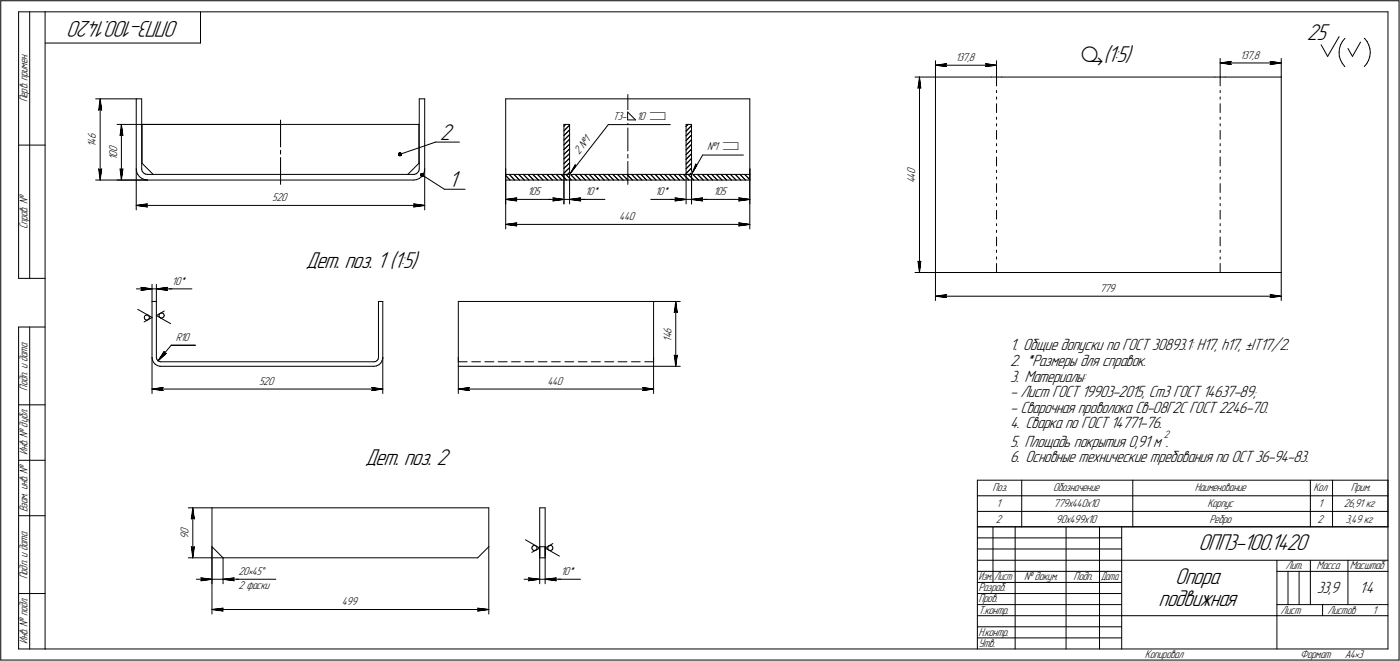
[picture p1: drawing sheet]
<svg xmlns="http://www.w3.org/2000/svg" width="631mm" height="298mm" viewBox="0 0 631 298" stroke-linecap="round" stroke-linejoin="round" font-family="sans-serif">
<defs><g id="words">
<text font-size="11.2" x="487" y="28">ä(1:5)</text>
<g font-size="10.9">
<text x="81" y="9" transform="rotate(-180 81 9)">ОПП3-100.1420</text>
<text x="589" y="18">25</text>
<text x="198" y="63">2</text>
<text x="202" y="84">1</text>
<text x="138" y="121">Дет. поз. 1 (1:5)</text>
<text x="164" y="210">Дет. поз. 2</text>
<text x="540" y="248">ОПП3-100.1420</text>
<text x="530" y="263">Опора</text>
<text x="522" y="273">подвижная</text>
</g>
<g font-size="7.8">
<text x="455" y="158">1. Общие допуски по ГОСТ 30893.1: H17, h17, ±IT17/2.</text>
<text x="455" y="165">2. *Размеры для справок.</text>
<text x="455" y="172">3. Материалы:</text>
<text x="455" y="179">- Лист ГОСТ 19903-2015, Ст3 ГОСТ 14637-89;</text>
<text x="455" y="186">- Сварочная проволока Св-08Г2С ГОСТ 2246-70.</text>
<text x="455" y="193">4. Сварка по ГОСТ 14771-76.</text>
<text x="455" y="201">5. Площадь покрытия 0,91 м .</text>
<text x="455" y="208">6. Основные технические требования по ОСТ 36-94-83.</text>
<text x="593" y="267">33,9</text>
<text x="612" y="267">1:4</text>
</g>
<g font-size="5.4">
<text x="430" y="27">137,8</text>
<text x="559" y="26">137,8</text>
<text x="12" y="46" transform="rotate(-90 12 46)">Перв. примен.</text>
<text x="276" y="54">Т3-</text>
<text x="287" y="54">10 ì</text>
<text x="43" y="65" transform="rotate(-90 43 65)">4</text>
<text x="43" y="63" transform="rotate(-90 43 63)">6</text>
<text x="43" y="66" transform="rotate(-90 43 66)">1</text>
<text x="53" y="71" transform="rotate(-90 53 71)">0</text>
<text x="53" y="69" transform="rotate(-90 53 69)">0</text>
<text x="261" y="70" transform="rotate(-52 261 70)">2 №1</text>
<text x="319" y="68">№1 ì</text>
<text x="53" y="72" transform="rotate(-90 53 72)">1</text>
<text x="412" y="83" transform="rotate(-90 412 83)">4</text>
<text x="412" y="80" transform="rotate(-90 412 80)">4</text>
<text x="412" y="78" transform="rotate(-90 412 78)">0</text>
<text x="238" y="88">105</text>
<text x="264" y="88">10*</text>
<text x="295" y="88">10*</text>
<text x="321" y="88">105</text>
<text x="123" y="91">520</text>
<text x="279" y="99">440</text>
<text x="12" y="103" transform="rotate(-90 12 103)">Справ. №</text>
<text x="77" y="128">10*</text>
<text x="496" y="131">779</text>
<text x="79" y="154">R10</text>
<text x="303" y="154" transform="rotate(-90 303 154)">1</text>
<text x="303" y="152" transform="rotate(-90 303 152)">4</text>
<text x="303" y="150" transform="rotate(-90 303 150)">6</text>
<text x="117" y="173">520</text>
<text x="247" y="173">440</text>
<text x="12" y="176" transform="rotate(-90 12 176)">Подп. и дата</text>
<text x="12" y="205" transform="rotate(-90 12 205)">Инв. № дубл.</text>
<text x="447" y="221">Поз.</text>
<text x="474" y="221">Обозначение</text>
<text x="538" y="221">Наименование</text>
<text x="592" y="221">Кол</text>
<text x="609" y="221">Прим.</text>
<text x="12" y="231" transform="rotate(-90 12 231)">Взам. инв. №</text>
<text x="449" y="228">1</text>
<text x="475" y="228">779х440х10</text>
<text x="544" y="228">Корпус</text>
<text x="594" y="228">1</text>
<text x="605" y="228">26,91 кг</text>
<text x="449" y="235">2</text>
<text x="476" y="235">90х499х10</text>
<text x="545" y="235">Ребро</text>
<text x="594" y="235">2</text>
<text x="606" y="235">3,49 кг</text>
<text x="85" y="243" transform="rotate(-90 85 243)">9</text>
<text x="85" y="241" transform="rotate(-90 85 241)">0</text>
<text x="579" y="256">Лит.</text>
<text x="593" y="256">Масса</text>
<text x="608" y="256">Масштаб</text>
<text x="12" y="261" transform="rotate(-90 12 261)">Подп. и дата</text>
<text x="107" y="259">20•45Å</text>
<text x="253" y="259">10*</text>
<text x="461" y="261">№ докум.</text>
<text x="484" y="261">Подп.</text>
<text x="107" y="265">2 фаски</text>
<text x="441" y="266">Разраб.</text>
<text x="154" y="273">499</text>
<text x="441" y="271">Пров.</text>
<text x="441" y="276">Т.контр.</text>
<text x="577" y="276">Лист</text>
<text x="598" y="276">Листов</text>
<text x="618" y="276">1</text>
<text x="441" y="286">Н.контр.</text>
<text x="12" y="290" transform="rotate(-90 12 290)">Инв. № подл.</text>
<text x="441" y="291">Утв.</text>
<text x="516" y="296">Копировал</text>
<text x="586" y="296">Формат</text>
<text x="606" y="296">A4•3</text>
</g>
<g font-size="5.3">
<text x="441" y="261">Изм.</text>
<text x="448" y="261">Лист</text>
<text x="496" y="261">Дата</text>
</g>
<text font-size="5.1" x="524" y="197">2</text>
</g></defs>
<g fill="none" stroke="#000" stroke-width=".45">
<path d="M0 0v297zM0 0h630zM8 5v120zM8 5h12zM13 5v120zM20 5v287zM20 5h605zM20 19h70zM90 5v14zM603 17l-5 8zM605 19l-1 1zM606 17l-1 2z"/>
<path d="M613 19l-4 6zM615 17h.1M615 17l1 2zM616 19l1 1zM625 5v287zM630 0v297zM412 35h9zM414 40v-1zM414 35l1 5zM414 39l1 1zM414 35v5zM414 35v88z"/>
<path d="M421 35h26zM421 35v88zM421 27v8zM421 29h5zM421 29l5 1zM421 29h28zM426 29v1zM426 29h.1M444 30l5-1zM444 29h.1M444 29h5zM444 29v1z"/>
<path d="M447 35h4zM449 35v4zM449 27v8zM451 35h96zM547 35h5zM550 35v4zM550 26v9zM550 28h5zM550 28l5 1zM550 28h27zM552 35h25zM554 28l1 1z"/>
<path d="M555 28h-1zM572 29l5-1zM572 28h1zM572 28h5zM573 28l-1 1zM577 35v88zM577 26v9zM595 20l3 5zM603 24v1zM603 25l1 2zM604 22l-1 2zM604 27l1 2z"/>
<path d="M604 20v2zM605 29l1 1zM606 30h.1M607 22l2 3zM616 29l-1 1zM617 27l-1 2zM617 20v2zM617 25v2zM617 22v2zM617 24v1zM43 45h18zM44 50l1-1z"/>
<path d="M45 45l1 5zM45 49l1 1zM45 45l-1 5zM45 45v36zM53 56h73zM55 56v5zM55 56l-1 5zM55 56v25zM61 45v31zM61 45h3zM64 45v31zM64 56h125z"/>
<path d="M64 56v18zM126 54v12zM189 56v18zM189 45v31zM189 45h2zM191 45v31zM228 45v31zM228 45h110zM254 59l3-3zM254 57l1-1zM254 56h3zM254 56v23z"/>
<path d="M257 56v23zM274 56l-17 23zM274 56h28zM283 50v4zM283 50l3 4zM283 54h3zM283 58v10zM283 54v2zM283 43v10zM309 56v23zM309 56h3zM310 56l-1 1z"/>
<path d="M312 59l-3 2zM312 57l-3 2zM312 56v23zM338 45v31zM449 41v1zM449 44v1zM449 47v4zM449 53v1zM449 56v1zM449 59v4zM550 41v1zM550 44v1z"/>
<path d="M550 47v4zM550 53v1zM550 56v1zM550 59v4zM8 65h12zM44 76l1 5zM44 76l1 1zM45 77l1-1zM46 76l-1 5zM54 76l1 5zM54 76l1 1zM54 61h1z"/>
<path d="M55 77v-1zM55 61h.1M55 76v5zM61 76l1 1zM61 76v19zM62 77v2zM62 79l1 1zM63 80h1zM64 76v1zM64 76h.1M64 74l5 5zM64 77l1 1z"/>
<path d="M65 78h.1M65 78l1 1zM66 79h120zM126 71v12zM126 68v1zM180 70l16-6zM184 79l5-5zM187 79h.1M187 79v-1zM187 78h1zM189 77l-1 1zM189 76v1z"/>
<path d="M190 79l10 6zM191 79l-1 1zM191 77v2zM191 76v1zM191 76v19zM196 64h11zM228 79l2 2zM228 79v2zM228 79h110zM228 76v3zM228 76v27zM229 79l3 2z"/>
<path d="M232 79l2 2zM234 79l2 2zM236 79l2 2zM238 79l2 2zM240 79l3 2zM242 79l3 2zM244 79l3 2zM246 79l3 2zM248 79l3 2zM251 79l2 2zM253 79l2 2zM254 78l3-2z"/>
<path d="M254 76l3-3zM254 74l3-3zM254 72l3-3zM254 70l3-3zM254 67l3-2zM254 65l3-2zM254 63l3-2zM254 61l3-2zM254 79h3zM254 79v13zM255 79l2 2zM256 79l1-1z"/>
<path d="M257 79v13zM257 79l3 2zM259 79l3 2zM259 74l-2 5zM259 74v1zM261 79l3 2zM263 79l3 2zM266 79l2 2zM268 79l2 2zM270 79l2 2zM272 79l2 2zM274 79l3 2z"/>
<path d="M276 79l3 2zM278 79l3 2zM280 79l3 2zM282 79l3 2zM283 73v10zM283 70v1zM285 79l2 2zM287 79l2 2zM289 79l2 2zM291 79l2 2zM293 79l3 2zM295 79l3 2z"/>
<path d="M297 79l3 2zM299 79l3 2zM302 79l2 2zM304 79l2 2zM306 79l2 2zM308 79l2 2zM309 78l3-2zM309 76l3-2zM309 79h3zM309 79v13zM310 79l3 2zM311 79l1-1z"/>
<path d="M312 71l-3 3zM312 69l-3 3zM312 67l-3 3zM312 65l-3 3zM312 63l-3 2zM312 61l-3 2zM312 79v13zM312 79l3 2zM314 74l-2 5zM314 74v1zM314 79l3 2zM316 79l3 2z"/>
<path d="M317 70l-5 9zM317 70h18zM319 79l2 2zM321 79l2 2zM323 79l2 2zM325 79l2 2zM327 79l3 2zM329 79l3 2zM331 79l3 2zM333 79l3 2zM336 79l2 2zM338 79h.1"/>
<path d="M338 79v2zM338 76v3zM338 76v27zM338 76v16zM449 65v1zM449 68v1zM449 71v4zM449 77v1zM449 80v1zM550 65v1zM550 68v1zM550 71v4z"/>
<path d="M550 77v1zM550 80v1zM43 81h23zM53 81h13zM61 93l5-1zM61 93h5zM61 93h130zM64 80l1 1zM65 81h1zM66 93h.1M66 81h.1M66 81h120z"/>
<path d="M66 92v1zM186 81h2zM186 93h5zM186 92l1 1zM186 92l5 1zM187 93h-1zM188 81l1-1zM189 80h1zM200 85h10zM228 81h110zM228 81v11zM228 90l5-1z"/>
<path d="M228 90l5 1zM228 90h26zM232 90l1 1zM233 89l-1 1zM247 90h7zM249 91l5-1zM249 89l1 1zM249 89l5 1zM250 90l-1 1zM254 90h3zM257 90h5zM257 90l5 1z"/>
<path d="M257 90l5-1zM257 90h7zM261 90l1 1zM262 90h11zM262 89l-1 1zM293 90h11zM302 90h7zM304 90h5zM304 89l5 1zM304 89l1 1zM304 91l5-1zM305 90l-1 1z"/>
<path d="M309 90h3zM312 90l5-1zM312 90l5 1zM312 90h26zM312 90h7zM316 90l1 1zM317 89l-1 1zM333 91l5-1zM333 89v1zM333 89l5 1zM333 90v1zM449 83v4z"/>
<path d="M449 89v1zM449 92v1zM449 95v4zM550 83v4zM550 89v1zM550 92v1zM550 95v4zM228 101l5-1zM228 101l5 1zM228 101h110zM232 101l1 1zM233 100l-1 1z"/>
<path d="M333 102l5-1zM333 100v1zM333 100l5 1zM333 101v1zM414 118v5zM414 118h.1M414 118h1zM415 118l-1 5zM449 101v1zM449 104v1zM449 107v4zM449 113v1z"/>
<path d="M449 116v1zM449 119v4zM550 101v1zM550 104v1zM550 107v4zM550 113v1zM550 116v1zM550 119v4zM8 125h12zM61 130h7zM62 139l6 4zM63 129l5 1z"/>
<path d="M63 129l1 1zM63 131l5-1zM64 130l-1 1zM68 136h2zM68 136v25zM68 128v8zM68 130h2zM70 136v25zM70 130h6zM70 128v8zM70 130l6 1zM70 130l6-1z"/>
<path d="M70 130h7zM75 130l1 1zM76 130h10zM76 129l-1 1zM171 136h1zM171 136v25zM172 136v25zM207 136v25zM207 136h87zM294 136v25zM294 136h12zM304 136l1 5z"/>
<path d="M304 136v5zM304 136v29zM412 123h9zM421 123h26zM421 123v12zM421 133h5zM421 133l5 1zM421 133h156zM426 133v1zM426 133h.1M447 123h4zM451 123h96z"/>
<path d="M547 123h5zM552 123h25zM572 134l5-1zM572 133h1zM572 133h5zM573 133l-1 1zM577 123v12zM8 147v145zM8 147h12zM13 147v145zM65 145l3-2zM65 143v1z"/>
<path d="M65 142h1zM65 142v1zM65 144h1zM66 142h.1M66 144h.1M66 142h1zM66 144h1zM67 142h.1M67 142v1zM67 144h.1M67 143v1zM70 142l4-2z"/>
<path d="M70 142l7 4zM72 142v1zM72 142h.1M72 143h.1M72 141h1zM72 141v1zM72 143h1zM73 141h.1M73 143h.1M73 141h1zM74 141v1zM74 143h-1z"/>
<path d="M74 158l-3 5zM74 158v1zM74 142v1zM74 159h1zM77 156h11zM77 156l-6 7zM304 141v-1zM304 140l1 1zM68 161l1 1zM68 161v16zM68 175h5zM68 175l5 1z"/>
<path d="M68 175h104zM69 162v1zM69 163l1 1zM70 164l1 1zM70 161l1 1zM71 162h.1M71 165h1zM71 162l1 1zM71 163l4-4zM72 163h.1M72 165h.1M72 163h96z"/>
<path d="M72 165h96zM73 175v1zM73 175h.1M167 176l5-1zM167 175h1zM167 175h5zM168 175l-1 1zM168 163h1zM168 165h2zM169 163l1-1zM170 165l1-1zM170 162h.1"/>
<path d="M171 161l-1 1zM171 164h1zM172 163v1zM172 161v2zM172 161h.1M172 161v16zM207 163h3zM207 161v4zM207 161v2zM207 165h87zM207 165v12zM207 175h4z"/>
<path d="M207 175l4 1zM207 175h87zM211 175v1zM211 175h.1M213 163h3zM218 163h5zM224 163h5zM230 163h4zM236 163h4zM242 163h4zM248 163h4zM255 163h3z"/>
<path d="M261 163h3zM266 163h5zM272 163h5zM278 163h4zM284 163h4zM289 176l5-1zM289 175h1zM289 175h5zM290 175l-1 1zM290 163h4zM294 161v4zM294 161v2z"/>
<path d="M294 165v12zM294 165h12zM304 160v5zM304 160v1zM304 161l1-1zM305 160l-1 5zM8 182h12zM8 207h12zM440 216h185zM440 216v21zM460 216v21zM510 216v21z"/>
<path d="M590 216v21zM600 216v21zM625 216v21zM8 232h12zM85 229h11zM86 234l1-1zM87 229l1 5zM87 233l1 1zM87 229l-1 5zM87 229v22zM96 229v17zM96 229h124z"/>
<path d="M220 229v17zM243 229h3zM243 229v17zM246 229v17zM440 223h185zM440 230h20zM440 237h20zM440 237h185zM440 237v55zM447 237v25zM457 237v55zM460 230h50z"/>
<path d="M460 237h50zM480 237v55zM495 237v55zM505 237v55zM510 230h80zM510 237h80zM590 230h10zM590 237h10zM600 230h25zM600 237h25zM85 251h15zM86 246l1 5z"/>
<path d="M86 246l1 1zM87 247l1-1zM88 246l-1 5zM96 246l4 5zM96 246v31zM96 246v17zM100 251h115zM100 251v12zM215 251l5-5zM220 246v31zM237 243l6 4zM240 249l3-2z"/>
<path d="M240 247h.1M240 246v1zM240 247v1zM240 246h1zM240 246h.1M240 248h1zM241 246h.1M241 248h.1M241 246h1zM242 246v1zM242 247l-1 1zM242 247h.1"/>
<path d="M243 246h3zM243 251h3zM243 246v5zM243 246v17zM243 246v4zM246 246v5zM246 246v17zM246 246v4zM246 247l3-2zM246 247l6 4zM247 247v1zM247 246v1z"/>
<path d="M247 248h1zM247 246h1zM247 246h.1M248 248h.1M248 246h.1M248 248h1zM248 246h1zM249 248v-1zM249 246v1zM249 247h.1M440 247h65zM440 252h65z"/>
<path d="M440 242h65zM440 257h65zM505 252h120zM575 252v40zM575 257h15zM580 257v15zM585 257v15zM590 252v20zM590 257h35zM607 252v20zM8 267h12zM88 261h8z"/>
<path d="M91 260l5 1zM91 260v1zM91 262l5-1zM91 261v1zM96 275l4-1zM96 275h4zM96 275h124zM96 261h4zM100 275h.1M100 261h5zM100 274v1zM100 261l5 1z"/>
<path d="M100 261l5-1zM100 261h8zM105 261v1zM105 261h19zM105 260v1zM215 275h5zM215 274l1 1zM215 274l5 1zM216 275h-1zM236 261h7zM238 260l5 1zM238 260l1 1z"/>
<path d="M238 262l5-1zM239 261l-1 1zM243 261h3zM246 261h5zM246 261l5 1zM246 261l5-1zM246 261h7zM250 261l1 1zM251 261h11zM251 260l-1 1zM440 267h65zM440 272h65z"/>
<path d="M440 277h65zM440 262h65zM505 277h70zM575 277h50zM575 272h50zM596 272v5zM0 297h630zM8 292h12zM20 292h605zM440 282h65zM440 287h65z"/>
</g>
<g fill="#fff" stroke="#fff" stroke-width=".45">
<path d="M202 78h6zM202 78h6zM202 78h6zM202 78h6zM202 78h6zM202 78h6zM202 78h6zM202 78h6zM202 78h6zM202 78h6zM202 78h6zM202 79h6zM202 79h6zM202 79h6zM202 79h6zM202 79h6zM202 79h6zM202 79h6zM202 79h6zM202 79h6zM202 79h6zM202 79h6zM202 80h6zM202 80h6zM202 80h6zM202 80h6zM202 80h6zM202 80h6zM202 80h6zM202 80h6zM202 80h6zM202 80h6zM202 80h6zM202 80h6zM202 81h6zM202 81h6zM202 81h6zM202 81h6zM202 81h6zM202 81h6zM202 81h6zM202 81h6zM202 81h6zM202 81h6zM202 81h6zM202 81h6zM202 82h6zM202 82h6zM202 82h6zM202 82h6zM202 82h6zM202 82h6zM202 82h6zM202 82h6zM202 82h6zM202 82h6zM202 82h6zM202 82h6zM202 83h6zM202 83h6zM202 83h6zM202 83h6zM202 83h6zM202 83h6zM202 83h6zM202 83h6zM202 83h6zM202 83h6zM202 83h6zM202 83h6zM202 84h6zM202 84h6zM202 84h6zM202 84h6zM202 84h6zM202 84h6zM202 84h6zM202 84h6zM202 84h6zM202 84h6zM202 84h6zM202 84h6zM202 85h6zM202 85h6zM202 85h6zM202 85h6zM202 85h6zM202 85h6zM202 85h6zM202 85h6zM202 85h6zM202 85h6zM202 85h6zM202 86h6zM202 86h6zM202 86h6zM202 86h6zM202 86h6zM202 86h6z"/>
<path d="M198 56h7zM198 56h7zM198 57h7zM198 57h7zM198 57h7zM198 57h7zM198 57h7zM198 57h7zM198 57h7zM198 57h7zM198 57h7zM198 57h7zM198 57h7zM198 57h7zM198 58h7zM198 58h7zM198 58h7zM198 58h7zM198 58h7zM198 58h7zM198 58h7zM198 58h7zM198 58h7zM198 58h7zM198 58h7zM198 59h7zM198 59h7zM198 59h7zM198 59h7zM198 59h7zM198 59h7zM198 59h7zM198 59h7zM198 59h7zM198 59h7zM198 59h7zM198 59h7zM198 60h7zM198 60h7zM198 60h7zM198 60h7zM198 60h7zM198 60h7zM198 60h7zM198 60h7zM198 60h7zM198 60h7zM198 60h7zM198 60h7zM198 61h7zM198 61h7zM198 61h7zM198 61h7zM198 61h7zM198 61h7zM198 61h7zM198 61h7zM198 61h7zM198 61h7zM198 61h7zM198 61h7zM198 62h7zM198 62h7zM198 62h7zM198 62h7zM198 62h7zM198 62h7zM198 62h7zM198 62h7zM198 62h7zM198 62h7zM198 62h7zM198 62h7zM198 63h7zM198 63h7zM198 63h7zM198 63h7zM198 63h7zM198 63h7zM198 63h7zM198 63h7zM198 63h7zM198 63h7zM198 63h7zM198 63h7zM198 64h7zM198 64h7zM198 64h7zM198 64h7zM198 64h7zM198 64h7zM198 64h7zM198 64h7zM198 64h7zM198 64h7zM198 64h7zM198 65h7zM198 65h7zM198 65h7z"/>
<path d="M123 87h7zM123 87h7zM123 88h7zM123 88h7zM123 88h7zM123 88h7zM123 88h7zM123 88h7zM123 88h7zM123 88h7zM123 88h7zM123 88h7zM123 88h7zM123 88h7zM123 89h7zM123 89h7zM123 89h7zM123 89h7zM123 89h7zM123 89h7zM123 89h7zM123 89h7zM123 89h7zM123 89h7zM123 89h7zM123 89h7zM123 90h7zM123 90h7zM123 90h7zM123 90h7zM123 90h7zM123 90h7zM123 90h7zM123 90h7zM123 90h7zM123 90h7zM123 90h7zM123 91h7zM123 91h7zM123 91h7zM123 91h7zM123 91h7zM123 91h7zM123 91h7zM123 91h7zM123 91h7zM123 91h7zM123 91h7zM123 91h7z"/>
<path d="M66 91h1zM66 92h1zM65 92h2zM64 92h3zM64 92h3zM63 92h4zM63 92h4zM63 92h4zM63 92h4zM62 92h5zM62 92h5zM62 92h5zM62 92h5zM61 93h6zM62 93h5zM62 93h5zM62 93h5zM62 93h5zM62 93h5zM63 93h4zM63 93h4zM63 93h4zM63 93h4zM64 93h3zM64 93h3zM65 94h2zM66 94h1zM66 94h1z"/>
<path d="M186 91h1zM186 92h1zM186 92h2zM186 92h2zM186 92h3zM186 92h4zM186 92h4zM186 92h4zM186 92h4zM186 92h4zM186 92h5zM186 92h5zM186 92h5zM186 93h5zM186 93h5zM186 93h5zM186 93h5zM186 93h5zM186 93h4zM186 93h4zM186 93h4zM186 93h4zM186 93h4zM186 93h3zM186 93h2zM186 94h2zM186 94h1zM186 94h1z"/>
<path d="M40 59h4zM40 59h4zM40 60h4zM40 60h4zM40 60h4zM40 60h4zM40 60h4zM40 60h4zM40 60h4zM40 60h4zM40 60h4zM40 60h4zM40 60h4zM40 60h4zM40 61h4zM40 61h4zM40 61h4zM40 61h4zM40 61h4zM40 61h4zM40 61h4zM40 61h4zM40 61h4zM40 61h4zM40 61h4zM40 61h4zM40 62h4zM40 62h4zM40 62h4zM40 62h4zM40 62h4zM40 62h4zM40 62h4zM40 62h4zM40 62h4zM40 62h4zM40 62h4zM40 62h4zM40 63h4zM40 63h4zM40 63h4zM40 63h4zM40 63h4zM40 63h4zM40 63h4zM40 63h4zM40 63h4zM40 63h4zM40 63h4zM40 63h4zM40 64h4zM40 64h4zM40 64h4zM40 64h4zM40 64h4zM40 64h4zM40 64h4zM40 64h4zM40 64h4zM40 64h4zM40 64h4zM40 65h4zM40 65h4zM40 65h4zM40 65h4zM40 65h4zM40 65h4zM40 65h4zM40 65h4zM40 65h4zM40 65h4zM40 65h4zM40 65h4zM40 66h4zM40 66h4zM40 66h4zM40 66h4zM40 66h4zM40 66h4zM40 66h4zM40 66h4zM40 66h4z"/>
<path d="M44 76h2zM44 76h2zM44 76h2zM44 76h2zM44 76h2zM44 76h2zM44 76h2zM44 76h2zM44 76h2zM44 76h2zM44 76h2zM44 77h2zM44 77h2zM44 77h2zM44 77h2zM44 77h2zM44 77h2zM44 77h2zM44 77h2zM44 77h2zM44 77h2zM44 77h2zM44 77h2zM44 78h2zM44 78h2zM44 78h2zM44 78h2zM44 78h2zM44 78h2zM44 78h2zM44 78h2zM44 78h2zM44 78h2zM44 78h2zM44 78h2zM44 79h2zM44 79h2zM44 79h2zM44 79h2zM44 79h2zM44 79h2zM44 79h2zM44 79h2zM44 79h2zM44 79h2zM44 79h2zM45 80h1zM45 80h1zM45 80h1zM45 80h1zM45 80h1zM45 80h1zM45 80h1zM45 80h1zM45 80h1zM45 80h1z"/>
<path d="M45 45h1zM45 45h1zM45 46h1zM45 46h1zM45 46h1zM45 46h1zM45 46h1zM45 46h1zM45 46h1zM45 46h1zM44 46h2zM44 46h2zM44 46h2zM44 46h2zM44 47h2zM44 47h2zM44 47h2zM44 47h2zM44 47h2zM44 47h2zM44 47h2zM44 47h2zM44 47h2zM44 47h2zM44 47h2zM44 47h2zM44 48h2zM44 48h2zM44 48h2zM44 48h2zM44 48h2zM44 48h2zM44 48h2zM44 48h2zM44 48h2zM44 48h2zM44 48h2zM44 49h2zM44 49h2zM44 49h2zM44 49h2zM44 49h2zM44 49h2zM44 49h2zM44 49h2zM44 49h2zM44 49h2zM44 49h2zM44 49h2zM44 50h2zM44 50h2zM44 50h2zM44 50h2zM44 50h2zM44 50h2z"/>
<path d="M50 65h4zM50 65h4zM50 65h4zM50 65h4zM50 65h4zM50 66h4zM50 66h4zM50 66h4zM50 66h4zM50 66h4zM50 66h4zM50 66h4zM50 66h4zM50 66h4zM50 66h4zM50 66h4zM50 66h4zM50 67h4zM50 67h4zM50 67h4zM50 67h4zM50 67h4zM50 67h4zM50 67h4zM50 67h4zM50 67h4zM50 67h4zM50 67h4zM50 67h4zM50 68h4zM50 68h4zM50 68h4zM50 68h4zM50 68h4zM50 68h4zM50 68h4zM50 68h4zM50 68h4zM50 68h4zM50 68h4zM50 68h4zM50 69h4zM50 69h4zM50 69h4zM50 69h4zM50 69h4zM50 69h4zM50 69h4zM50 69h4zM50 69h4zM50 69h4zM50 69h4zM50 70h4zM50 70h4zM50 70h4zM50 70h4zM50 70h4zM50 70h4zM50 70h4zM50 70h4zM50 70h4zM50 70h4zM50 70h4zM50 70h4zM50 71h4zM50 71h4zM50 71h4zM50 71h4zM50 71h4zM50 71h4zM50 71h4zM50 71h4zM50 71h4zM50 71h4zM50 71h4zM50 71h4zM50 72h4zM50 72h4zM50 72h4zM50 72h4zM50 72h4zM50 72h4z"/>
<path d="M54 76h2zM54 76h2zM54 76h2zM54 76h2zM54 76h2zM54 76h2zM54 76h2zM54 76h2zM54 76h2zM54 76h2zM54 76h2zM54 77h2zM54 77h2zM54 77h2zM54 77h2zM54 77h2zM54 77h2zM54 77h2zM54 77h2zM54 77h2zM54 77h2zM54 77h2zM54 77h2zM54 78h2zM54 78h2zM54 78h2zM54 78h2zM54 78h2zM54 78h2zM54 78h2zM54 78h2zM54 78h2zM54 78h2zM54 78h2zM54 78h2zM54 79h2zM54 79h2zM54 79h2zM54 79h2zM54 79h2zM54 79h2zM54 79h2zM54 79h2zM54 79h1zM54 79h1zM54 79h1zM54 80h1zM54 80h1zM54 80h1zM54 80h1zM54 80h1zM54 80h1zM54 80h1zM54 80h1zM54 80h1zM54 80h1zM54 80h1z"/>
<path d="M54 57h1zM54 57h1zM54 57h1zM54 57h1zM54 57h1zM54 57h1zM54 57h1zM54 57h1zM54 57h1zM54 57h1zM54 58h1zM54 58h1zM54 58h1zM54 58h1zM54 58h2zM54 58h2zM54 58h2zM54 58h2zM54 58h2zM54 58h2zM54 58h2zM54 59h2zM54 59h2zM54 59h2zM54 59h2zM54 59h2zM54 59h2zM54 59h2zM54 59h2zM54 59h2zM54 59h2zM54 59h2zM54 59h2zM54 60h2zM54 60h2zM54 60h2zM54 60h2zM54 60h2zM54 60h2zM54 60h2zM54 60h2zM54 60h2zM54 60h2zM54 60h2zM54 60h2zM54 61h2zM54 61h2zM54 61h2zM54 61h2zM54 61h2zM54 61h2zM54 61h2zM54 61h2zM54 61h2zM54 61h2zM54 61h2zM54 61h2z"/>
<path d="M164 203h42zM164 203h42zM164 203h42zM164 203h42zM164 203h42zM164 203h42zM164 204h42zM164 204h42zM164 204h42zM164 204h42zM164 204h42zM164 204h42zM164 204h42zM164 204h42zM164 204h42zM164 204h42zM164 204h42zM164 204h42zM164 205h42zM164 205h42zM164 205h42zM164 205h42zM164 205h42zM164 205h42zM164 205h42zM164 205h42zM164 205h42zM164 205h42zM164 205h42zM164 205h42zM164 206h42zM164 206h42zM164 206h42zM164 206h42zM164 206h42zM164 206h42zM164 206h42zM164 206h42zM164 206h42zM164 206h42zM164 206h42zM164 207h42zM164 207h42zM164 207h42zM164 207h42zM164 207h42zM164 207h42zM164 207h42zM164 207h42zM164 207h42zM164 207h42zM164 207h42zM164 207h42zM164 208h42zM164 208h42zM164 208h42zM164 208h42zM164 208h42zM164 208h42zM164 208h42zM164 208h42zM164 208h42zM164 208h42zM164 208h42zM164 208h42zM164 209h42zM164 209h42zM164 209h42zM164 209h42zM164 209h42zM164 209h42zM164 209h42zM164 209h42zM164 209h42zM164 209h42zM164 209h42zM164 209h42zM164 210h42zM164 210h42zM164 210h42zM164 210h42zM164 210h42zM164 210h42zM164 210h42zM164 210h42zM164 210h42zM164 210h42zM164 210h42zM164 210h42zM164 211h42zM164 211h42zM164 211h42zM164 211h42zM164 211h42zM164 211h42zM164 211h42zM164 211h42zM164 211h42zM164 211h42zM164 211h42z"/>
<path d="M154 269h8zM154 269h8zM154 270h8zM154 270h8zM154 270h8zM154 270h8zM154 270h8zM154 270h8zM154 270h8zM154 270h8zM154 270h8zM154 270h8zM154 270h8zM154 271h8zM154 271h8zM154 271h8zM154 271h8zM154 271h8zM154 271h8zM154 271h8zM154 271h8zM154 271h8zM154 271h8zM154 271h8zM154 271h8zM154 272h8zM154 272h8zM154 272h8zM154 272h8zM154 272h8zM154 272h8zM154 272h8zM154 272h8zM154 272h8zM154 272h8zM154 272h8zM154 272h8zM154 273h8zM154 273h8zM154 273h8zM154 273h8zM154 273h8zM154 273h8zM154 273h8zM154 273h8zM154 273h8zM154 273h8zM154 273h8zM154 273h8z"/>
<path d="M100 273h1zM100 274h1zM99 274h2zM99 274h2zM98 274h3zM97 274h4zM97 274h4zM97 274h4zM97 274h4zM96 274h5zM96 274h5zM96 274h5zM96 274h5zM96 275h5zM96 275h5zM96 275h5zM96 275h5zM96 275h5zM97 275h4zM97 275h4zM97 275h4zM97 275h4zM97 275h4zM98 275h3zM99 276h2zM99 276h2zM100 276h1zM100 276h1z"/>
<path d="M215 274h1zM215 274h2zM215 274h2zM215 274h3zM215 274h3zM215 274h4zM215 274h4zM215 274h4zM215 274h4zM215 274h5zM215 274h5zM215 274h5zM215 275h5zM215 275h5zM215 275h5zM215 275h5zM215 275h4zM215 275h4zM215 275h4zM215 275h4zM215 275h4zM215 275h3zM215 275h3zM215 276h2zM215 276h2zM215 276h1z"/>
<path d="M82 237h4zM82 237h4zM82 237h4zM82 237h4zM82 238h4zM82 238h4zM82 238h4zM82 238h4zM82 238h4zM82 238h4zM82 238h4zM82 238h4zM82 238h4zM82 238h4zM82 238h4zM82 239h4zM82 239h4zM82 239h4zM82 239h4zM82 239h4zM82 239h4zM82 239h4zM82 239h4zM82 239h4zM82 239h4zM82 239h4zM82 239h4zM82 240h4zM82 240h4zM82 240h4zM82 240h4zM82 240h4zM82 240h4zM82 240h4zM82 240h4zM82 240h4zM82 240h4zM82 240h4zM82 240h4zM82 241h4zM82 241h4zM82 241h4zM82 241h4zM82 241h4zM82 241h4zM82 241h4zM82 241h4zM82 241h4zM82 241h4zM82 241h4zM82 241h4zM82 242h4zM82 242h4zM82 242h4zM82 242h4zM82 242h4zM82 242h4zM82 242h4zM82 242h4zM82 242h4zM82 242h4zM82 242h4zM82 242h4zM82 243h4zM82 243h4z"/>
<path d="M86 246h2zM86 246h2zM86 246h2zM86 246h2zM86 246h2zM86 246h2zM86 246h2zM86 246h2zM86 246h2zM86 247h2zM86 247h2zM86 247h2zM86 247h2zM86 247h2zM86 247h2zM86 247h2zM86 247h2zM86 247h2zM86 247h2zM86 247h2zM86 247h2zM86 248h2zM86 248h2zM86 248h2zM86 248h2zM86 248h2zM86 248h2zM86 248h2zM86 248h2zM86 248h2zM86 248h2zM86 248h2zM86 248h2zM86 249h2zM86 249h2zM86 249h2zM86 249h2zM86 249h2zM86 249h2zM86 249h2zM86 249h2zM86 249h2zM86 249h2zM86 249h2zM86 250h2zM86 250h2zM86 250h2zM86 250h2zM86 250h1zM86 250h1zM86 250h1zM86 250h1zM86 250h1z"/>
<path d="M86 230h1zM86 230h1zM86 230h1zM86 230h1zM86 230h1zM86 230h2zM86 230h2zM86 230h2zM86 230h2zM86 231h2zM86 231h2zM86 231h2zM86 231h2zM86 231h2zM86 231h2zM86 231h2zM86 231h2zM86 231h2zM86 231h2zM86 231h2zM86 231h2zM86 232h2zM86 232h2zM86 232h2zM86 232h2zM86 232h2zM86 232h2zM86 232h2zM86 232h2zM86 232h2zM86 232h2zM86 232h2zM86 232h2zM86 233h2zM86 233h2zM86 233h2zM86 233h2zM86 233h2zM86 233h2zM86 233h2zM86 233h2zM86 233h2zM86 233h2zM86 233h2zM86 234h2zM86 234h2zM86 234h2zM86 234h2zM86 234h2zM86 234h2zM86 234h2zM86 234h2zM86 234h2z"/>
<path d="M108 255h12zM108 255h12zM108 255h12zM108 255h12zM108 255h12zM108 255h12zM108 255h12zM108 255h12zM108 256h12zM108 256h12zM108 256h12zM108 256h12zM108 256h12zM108 256h12zM108 256h12zM108 256h12zM108 256h12zM108 256h12zM108 256h12zM108 256h12zM108 257h12zM108 257h12zM108 257h12zM108 257h12zM108 257h12zM108 257h12zM108 257h12zM108 257h12zM108 257h12zM108 257h12zM108 257h12zM108 257h12zM108 258h12zM108 258h12zM108 258h12zM108 258h12zM108 258h12zM108 258h12zM108 258h12zM108 258h12zM108 258h12zM108 258h12zM108 258h12zM108 258h12zM108 259h12zM108 259h12zM108 259h12zM108 259h12zM108 259h12zM108 259h12zM108 259h12zM108 259h12zM108 259h12zM108 259h12zM108 259h12zM108 260h12zM108 260h12zM108 260h12zM108 260h12zM108 260h12zM108 260h12z"/>
<path d="M108 262h14zM108 262h14zM108 262h14zM108 262h14zM108 262h14zM108 262h14zM108 262h14zM108 263h14zM108 263h14zM108 263h14zM108 263h14zM108 263h14zM108 263h14zM108 263h14zM108 263h14zM108 263h14zM108 263h14zM108 263h14zM108 263h14zM108 264h14zM108 264h14zM108 264h14zM108 264h14zM108 264h14zM108 264h14zM108 264h14zM108 264h14zM108 264h14zM108 264h14zM108 264h14zM108 264h14zM108 265h14zM108 265h14zM108 265h14zM108 265h14zM108 265h14zM108 265h14zM108 265h14zM108 265h14zM108 265h14zM108 265h14zM108 265h14zM108 266h14zM108 266h14zM108 266h14zM108 266h14zM108 266h14zM108 266h14zM108 266h14zM108 266h14z"/>
<path d="M90 260h1zM90 260h1zM90 260h2zM90 260h3zM90 260h3zM90 260h4zM90 260h4zM90 260h4zM90 261h4zM90 261h5zM90 261h5zM90 261h5zM90 261h5zM90 261h6zM90 261h5zM90 261h5zM90 261h5zM90 261h5zM90 261h5zM90 261h4zM90 262h4zM90 262h4zM90 262h4zM90 262h3zM90 262h3zM90 262h2zM90 262h1zM90 262h1z"/>
<path d="M105 260h1zM105 260h1zM104 260h2zM104 260h2zM103 260h3zM102 260h4zM102 260h4zM102 260h4zM102 261h4zM101 261h5zM101 261h5zM101 261h5zM101 261h5zM100 261h6zM101 261h5zM101 261h5zM101 261h5zM101 261h5zM102 261h4zM102 261h4zM102 262h4zM102 262h4zM102 262h4zM103 262h3zM104 262h2zM104 262h2zM105 262h1zM105 262h1z"/>
<path d="M253 256h7zM253 256h7zM253 256h7zM253 256h7zM253 256h7zM253 256h7zM253 256h7zM253 256h7zM253 256h7zM253 257h7zM253 257h7zM253 257h7zM253 257h7zM253 257h7zM253 257h7zM253 257h7zM253 257h7zM253 257h7zM253 257h7zM253 257h7zM253 257h7zM253 258h7zM253 258h7zM253 258h7zM253 258h7zM253 258h7zM253 258h7zM253 258h7zM253 258h7zM253 258h7zM253 258h7zM253 258h7zM253 258h7zM253 259h7zM253 259h7zM253 259h7zM253 259h7zM253 259h7zM253 259h7zM253 259h7zM253 259h7zM253 259h7zM253 259h7zM253 259h7zM253 260h7zM253 260h7zM253 260h7zM253 260h7zM253 260h7zM253 260h7z"/>
<path d="M238 260h1zM238 260h2zM238 260h2zM238 260h3zM238 260h3zM238 260h4zM238 260h4zM238 261h4zM238 261h4zM238 261h4zM238 261h5zM238 261h5zM238 261h5zM238 261h5zM238 261h5zM238 261h5zM238 261h4zM238 261h4zM238 261h4zM238 262h4zM238 262h4zM238 262h3zM238 262h3zM238 262h2zM238 262h2zM238 262h1z"/>
<path d="M250 260h1zM249 260h2zM249 260h2zM248 260h3zM247 260h4zM247 260h4zM247 260h4zM247 261h4zM247 261h4zM246 261h5zM246 261h5zM246 261h5zM246 261h5zM246 261h5zM246 261h5zM246 261h5zM246 261h5zM247 261h4zM247 261h4zM247 262h4zM247 262h4zM247 262h4zM248 262h3zM249 262h2zM249 262h2zM250 262h1z"/>
<path d="M236 243h1zM236 243h1zM236 243h1zM236 243h1zM236 243h1zM236 243h1zM236 243h1zM236 243h2zM236 243h2zM236 243h2zM236 243h2zM236 244h2zM237 244h1zM237 244h1zM237 244h2zM237 244h2zM237 244h2zM237 244h2zM237 244h2zM238 244h1zM238 244h1zM238 244h1zM238 244h2zM238 245h2zM238 245h2zM238 245h2zM239 245h1zM239 245h1zM239 245h1zM239 245h1zM239 245h2zM239 245h2zM239 245h2zM239 245h2zM239 245h2zM239 246h2zM239 246h2zM239 246h3zM239 246h3zM239 246h3zM239 246h3zM239 246h3zM239 246h3zM239 246h3zM239 246h3zM239 246h3zM239 246h3zM239 247h3zM239 247h3zM239 247h3zM239 247h3zM239 247h3zM239 247h3zM239 247h3zM239 247h3zM239 247h3zM239 247h3zM239 247h3zM239 247h3zM239 248h3zM239 248h3zM239 248h3zM239 248h3zM239 248h3zM239 248h3zM239 248h2zM239 248h2zM239 248h2zM239 248h2zM239 248h2zM239 248h2zM239 249h2zM239 249h2zM239 249h2zM239 249h1zM239 249h1zM239 249h1zM239 249h1zM239 249h1zM239 249h1zM239 249h1zM239 249h1zM239 250h1z"/>
<path d="M249 244h1zM249 244h1zM249 244h1zM249 245h1zM249 245h1zM249 245h1zM248 245h2zM248 245h2zM248 245h2zM248 245h2zM248 245h2zM248 245h2zM248 245h2zM248 245h2zM247 245h3zM247 246h3zM247 246h3zM247 246h3zM247 246h3zM247 246h3zM247 246h3zM247 246h3zM247 246h3zM246 246h4zM246 246h4zM246 246h4zM246 246h4zM246 247h4zM246 247h4zM246 247h4zM246 247h4zM246 247h4zM246 247h4zM246 247h4zM246 247h4zM246 247h4zM246 247h4zM246 247h4zM246 247h4zM247 248h3zM247 248h3zM247 248h3zM247 248h3zM247 248h3zM247 248h3zM247 248h3zM248 248h2zM248 248h2zM248 248h2zM248 248h2zM248 248h2zM248 249h2zM248 249h2zM248 249h2zM249 249h1zM249 249h1zM249 249h1zM249 249h2zM249 249h2zM249 249h2zM249 249h2zM250 249h1zM250 250h1zM250 250h1zM250 250h2zM250 250h2zM250 250h2zM250 250h2zM250 250h2zM251 250h1zM251 250h1zM251 250h2zM251 250h2zM251 250h2zM251 251h2zM251 251h2zM252 251h1zM252 251h1zM252 251h1zM252 251h1zM252 251h1z"/>
<path d="M138 114h52zM138 114h52zM138 114h52zM138 114h52zM138 114h52zM138 114h52zM138 114h52zM138 115h52zM138 115h52zM138 115h52zM138 115h52zM138 115h52zM138 115h52zM138 115h52zM138 115h52zM138 115h52zM138 115h52zM138 115h52zM138 115h52zM138 116h52zM138 116h52zM138 116h52zM138 116h52zM138 116h52zM138 116h52zM138 116h52zM138 116h52zM138 116h52zM138 116h52zM138 116h52zM138 117h52zM138 117h52zM138 117h52zM138 117h52zM138 117h52zM138 117h52zM138 117h52zM138 117h52zM138 117h52zM138 117h52zM138 117h52zM138 117h52zM138 118h52zM138 118h52zM138 118h52zM138 118h52zM138 118h52zM138 118h52zM138 118h52zM138 118h52zM138 118h52zM138 118h52zM138 118h52zM138 118h52zM138 119h52zM138 119h52zM138 119h52zM138 119h52zM138 119h52zM138 119h52zM138 119h52zM138 119h52zM138 119h52zM138 119h52zM138 119h52zM138 119h52zM138 120h52zM138 120h52zM138 120h52zM138 120h52zM138 120h52zM138 120h52zM138 120h52zM138 120h52zM138 120h52zM138 120h52zM138 120h52zM138 120h52zM138 121h52zM138 121h52zM138 121h52zM138 121h52zM138 121h52zM138 121h52zM138 121h52zM138 121h52zM138 121h52zM138 121h52zM138 121h52zM138 121h52zM138 122h52zM138 122h52zM138 122h52zM138 122h52zM138 122h52zM138 122h52zM138 122h52zM138 122h52zM138 122h52z"/>
<path d="M77 125h7zM77 125h7zM77 125h7zM77 125h7zM77 125h7zM77 125h7zM77 125h7zM77 125h7zM77 126h7zM77 126h7zM77 126h7zM77 126h7zM77 126h7zM77 126h7zM77 126h7zM77 126h7zM77 126h7zM77 126h7zM77 126h7zM77 126h7zM77 127h7zM77 127h7zM77 127h7zM77 127h7zM77 127h7zM77 127h7zM77 127h7zM77 127h7zM77 127h7zM77 127h7zM77 127h7zM77 128h7zM77 128h7zM77 128h7zM77 128h7zM77 128h7zM77 128h7zM77 128h7zM77 128h7zM77 128h7zM77 128h7zM77 128h7zM77 128h7zM77 129h7zM77 129h7zM77 129h7zM77 129h7zM77 129h7zM77 129h7zM77 129h7z"/>
<path d="M63 129h1zM63 129h2zM63 129h2zM63 129h3zM63 129h4zM63 129h4zM63 130h4zM63 130h4zM63 130h5zM63 130h5zM63 130h5zM63 130h5zM63 130h5zM63 130h5zM63 130h5zM63 130h5zM63 130h5zM63 130h5zM63 131h5zM63 131h4zM63 131h4zM63 131h4zM63 131h4zM63 131h3zM63 131h3zM63 131h2zM63 131h1zM63 131h1z"/>
<path d="M75 129h1zM75 129h1zM74 129h2zM73 129h3zM72 129h4zM72 129h4zM72 130h4zM72 130h4zM72 130h4zM71 130h5zM71 130h5zM71 130h5zM71 130h5zM70 130h6zM71 130h5zM71 130h5zM71 130h5zM71 130h5zM72 131h4zM72 131h4zM72 131h4zM72 131h4zM72 131h4zM73 131h3zM74 131h2zM74 131h2zM75 131h1zM75 131h1z"/>
<path d="M117 170h7zM117 170h7zM117 170h7zM117 170h7zM117 170h7zM117 170h7zM117 171h7zM117 171h7zM117 171h7zM117 171h7zM117 171h7zM117 171h7zM117 171h7zM117 171h7zM117 171h7zM117 171h7zM117 171h7zM117 171h7zM117 172h7zM117 172h7zM117 172h7zM117 172h7zM117 172h7zM117 172h7zM117 172h7zM117 172h7zM117 172h7zM117 172h7zM117 172h7zM117 172h7zM117 173h7zM117 173h7zM117 173h7zM117 173h7zM117 173h7zM117 173h7zM117 173h7zM117 173h7zM117 173h7zM117 173h7zM117 173h7zM117 173h7zM117 174h7zM117 174h7zM117 174h7zM117 174h7zM117 174h7zM117 174h7zM117 174h7zM117 174h7z"/>
<path d="M73 174h1zM73 174h1zM72 174h2zM71 174h3zM70 174h4zM70 175h4zM70 175h4zM70 175h4zM70 175h4zM69 175h5zM69 175h5zM69 175h5zM69 175h5zM68 175h6zM69 175h5zM69 175h5zM69 176h5zM69 176h5zM70 176h4zM70 176h4zM70 176h4zM70 176h4zM70 176h4zM71 176h3zM72 176h2zM72 176h2zM73 176h1zM73 176h1z"/>
<path d="M167 174h1zM167 174h1zM167 174h2zM167 174h3zM167 174h4zM167 175h4zM167 175h4zM167 175h4zM167 175h5zM167 175h5zM167 175h5zM167 175h5zM167 175h5zM167 175h5zM167 175h5zM167 175h5zM167 176h5zM167 176h5zM167 176h5zM167 176h4zM167 176h4zM167 176h4zM167 176h4zM167 176h3zM167 176h3zM167 176h2zM167 176h1zM167 176h1z"/>
<path d="M62 139h1zM62 139h1zM62 139h1zM62 139h1zM62 139h1zM62 140h1zM62 140h1zM62 140h2zM62 140h2zM62 140h2zM62 140h2zM62 140h2zM62 140h2zM63 140h1zM63 140h1zM63 140h2zM63 140h2zM63 141h2zM63 141h2zM63 141h2zM64 141h1zM64 141h1zM64 141h2zM64 141h2zM64 141h2zM64 141h2zM65 141h1zM65 141h1zM65 141h1zM65 142h1zM65 142h2zM65 142h2zM65 142h2zM65 142h2zM65 142h2zM65 142h2zM65 142h2zM65 142h2zM65 142h3zM65 142h3zM65 142h3zM65 143h3zM65 143h3zM65 143h3zM65 143h3zM65 143h3zM65 143h3zM65 143h3zM65 143h3zM65 143h3zM65 143h3zM65 143h3zM65 144h3zM65 144h3zM65 144h3zM65 144h3zM65 144h2zM65 144h2zM65 144h2zM65 144h2zM65 144h2zM65 144h2zM65 144h2zM65 144h2zM65 145h2zM65 145h1zM65 145h1zM65 145h1zM65 145h1zM65 145h1zM65 145h1zM65 145h1zM65 145h1z"/>
<path d="M74 140h1zM74 140h1zM74 140h1zM74 140h1zM74 140h1zM73 140h2zM73 140h2zM73 140h2zM73 140h2zM73 140h2zM73 140h2zM73 140h2zM73 141h2zM73 141h2zM72 141h3zM72 141h3zM72 141h3zM72 141h3zM72 141h3zM72 141h3zM72 141h3zM72 141h3zM71 141h4zM71 141h4zM71 142h4zM71 142h4zM71 142h4zM71 142h4zM71 142h4zM71 142h4zM71 142h4zM71 142h4zM71 142h4zM71 142h4zM71 142h4zM71 142h4zM71 143h4zM71 143h4zM71 143h4zM72 143h3zM72 143h3zM72 143h3zM72 143h3zM72 143h3zM72 143h3zM72 143h3zM72 143h3zM73 144h2zM73 144h2zM73 144h2zM73 144h2zM73 144h2zM73 144h2zM73 144h2zM73 144h2zM74 144h1zM74 144h1zM74 144h1zM74 144h2zM74 145h2zM74 145h2zM74 145h2zM75 145h1zM75 145h1zM75 145h1zM75 145h2zM75 145h2zM75 145h2zM75 145h2zM75 145h2zM76 145h1zM76 146h1zM76 146h1zM76 146h1zM76 146h1zM76 146h1zM76 146h1z"/>
<path d="M74 158h1zM73 158h2zM73 158h2zM73 158h2zM73 158h2zM73 158h2zM73 159h2zM73 159h2zM73 159h2zM73 159h2zM73 159h2zM73 159h3zM73 159h3zM73 159h3zM73 159h3zM73 159h3zM73 159h2zM73 160h2zM73 160h2zM72 160h3zM72 160h3zM72 160h3zM72 160h3zM72 160h3zM72 160h3zM72 160h3zM72 160h3zM72 160h2zM72 160h2zM72 161h2zM72 161h2zM72 161h2zM72 161h2zM72 161h2zM72 161h2zM72 161h2zM72 161h1zM72 161h1zM72 161h1zM72 161h1zM72 161h1zM72 162h1zM72 162h1zM72 162h1zM71 162h2zM71 162h1zM71 162h1zM71 162h1zM71 162h1zM71 162h1zM71 162h1z"/>
<path d="M79 150h7zM79 150h7zM79 150h7zM79 151h7zM79 151h7zM79 151h7zM79 151h7zM79 151h7zM79 151h7zM79 151h7zM79 151h7zM79 151h7zM79 151h7zM79 151h7zM79 151h7zM79 152h7zM79 152h7zM79 152h7zM79 152h7zM79 152h7zM79 152h7zM79 152h7zM79 152h7zM79 152h7zM79 152h7zM79 152h7zM79 152h7zM79 153h7zM79 153h7zM79 153h7zM79 153h7zM79 153h7zM79 153h7zM79 153h7zM79 153h7zM79 153h7zM79 153h7zM79 153h7zM79 154h7zM79 154h7zM79 154h7zM79 154h7zM79 154h7zM79 154h7zM79 154h7zM79 154h7zM79 154h7zM79 154h7zM79 154h7zM79 154h7z"/>
<path d="M247 170h7zM247 170h7zM247 170h7zM247 170h7zM247 170h7zM247 170h7zM247 171h7zM247 171h7zM247 171h7zM247 171h7zM247 171h7zM247 171h7zM247 171h7zM247 171h7zM247 171h7zM247 171h7zM247 171h7zM247 171h7zM247 172h7zM247 172h7zM247 172h7zM247 172h7zM247 172h7zM247 172h7zM247 172h7zM247 172h7zM247 172h7zM247 172h7zM247 172h7zM247 172h7zM247 173h7zM247 173h7zM247 173h7zM247 173h7zM247 173h7zM247 173h7zM247 173h7zM247 173h7zM247 173h7zM247 173h7zM247 173h7zM247 173h7zM247 174h7zM247 174h7zM247 174h7zM247 174h7zM247 174h7zM247 174h7zM247 174h7zM247 174h7z"/>
<path d="M211 174h1zM211 174h1zM210 174h2zM209 174h3zM208 174h4zM208 175h4zM208 175h4zM208 175h4zM208 175h4zM207 175h5zM207 175h5zM207 175h5zM207 175h5zM207 175h5zM207 175h5zM207 175h5zM207 176h5zM207 176h5zM208 176h4zM208 176h4zM208 176h4zM208 176h4zM208 176h4zM209 176h3zM210 176h2zM210 176h2zM211 176h1zM211 176h1z"/>
<path d="M289 174h1zM289 174h1zM289 174h2zM289 174h3zM289 174h4zM289 175h4zM289 175h4zM289 175h4zM289 175h5zM289 175h5zM289 175h5zM289 175h5zM289 175h5zM289 175h5zM289 175h5zM289 175h5zM289 176h5zM289 176h5zM289 176h5zM289 176h4zM289 176h4zM289 176h4zM289 176h4zM289 176h3zM289 176h3zM289 176h2zM289 176h1zM289 176h1z"/>
<path d="M299 147h4zM299 147h4zM299 147h4zM299 147h4zM299 147h4zM299 147h4zM299 147h4zM299 148h4zM299 148h4zM299 148h4zM299 148h4zM299 148h4zM299 148h4zM299 148h4zM299 148h4zM299 148h4zM299 148h4zM299 148h4zM299 149h4zM299 149h4zM299 149h4zM299 149h4zM299 149h4zM299 149h4zM299 149h4zM299 149h4zM299 149h4zM299 149h4zM299 149h4zM299 149h4zM299 150h4zM299 150h4zM299 150h4zM299 150h4zM299 150h4zM299 150h4zM299 150h4zM299 150h4zM299 150h4zM299 150h4zM299 150h4zM299 150h4zM299 151h4zM299 151h4zM299 151h4zM299 151h4zM299 151h4zM299 151h4zM299 151h4zM299 151h4zM299 151h4zM299 151h4zM299 151h4zM299 151h4zM299 152h4zM299 152h4zM299 152h4zM299 152h4zM299 152h4zM299 152h4zM299 152h4zM299 152h4zM299 152h4zM299 152h4zM299 152h4zM299 152h4zM299 153h4zM299 153h4zM299 153h4zM299 153h4zM299 153h4zM299 153h4zM299 153h4zM299 153h4zM299 153h4zM299 153h4zM299 153h4zM299 154h4zM299 154h4zM299 154h4zM299 154h4z"/>
<path d="M303 160h3zM303 160h3zM303 160h3zM303 160h3zM303 160h3zM303 160h3zM303 160h3zM303 160h3zM303 160h3zM303 160h3zM303 160h3zM303 160h3zM303 161h3zM303 161h3zM303 161h3zM304 161h2zM304 161h2zM304 161h2zM304 161h2zM304 161h2zM304 161h2zM304 161h2zM304 161h1zM304 161h1zM304 162h1zM304 162h1zM304 162h1zM304 162h1zM304 162h1zM304 162h1zM304 162h1zM304 162h1zM304 162h1zM304 162h1zM304 162h1zM304 162h1zM304 163h1zM304 163h1zM304 163h1zM304 163h1zM304 163h1zM304 163h1zM304 163h1zM304 163h1zM304 163h1zM304 163h1zM304 163h1zM304 163h1zM304 164h1zM304 164h1zM304 164h1zM304 164h1zM304 164h1zM304 164h1zM304 164h1zM304 164h1zM304 164h1zM304 164h1zM304 164h1zM304 165h1z"/>
<path d="M304 136h1zM304 136h1zM304 136h1zM304 137h1zM304 137h1zM304 137h1zM304 137h1zM304 137h1zM304 137h1zM304 137h1zM304 137h1zM304 137h1zM304 137h1zM304 137h1zM304 137h1zM304 138h1zM304 138h1zM304 138h1zM304 138h1zM304 138h1zM304 138h1zM304 138h1zM304 138h1zM304 138h1zM304 138h1zM304 138h1zM304 139h1zM304 139h1zM304 139h1zM304 139h1zM304 139h1zM304 139h1zM304 139h1zM304 139h1zM304 139h1zM304 139h1zM304 139h1zM304 139h1zM304 140h2zM304 140h2zM304 140h2zM304 140h2zM304 140h2zM304 140h2zM304 140h2zM303 140h3zM303 140h3zM303 140h3zM303 140h3zM303 140h3zM303 141h3zM303 141h3zM303 141h3zM303 141h3zM303 141h3zM303 141h3zM303 141h3zM303 141h3zM303 141h3z"/>
<path d="M485 20h26zM485 20h26zM485 20h26zM485 20h26zM485 20h26zM485 20h26zM485 20h26zM485 20h26zM485 21h26zM485 21h26zM485 21h26zM485 21h26zM485 21h26zM485 21h26zM485 21h26zM485 21h26zM485 21h26zM485 21h26zM485 21h26zM485 22h26zM485 22h26zM485 22h26zM485 22h26zM485 22h26zM485 22h26zM485 22h26zM485 22h26zM485 22h26zM485 22h26zM485 22h26zM485 22h26zM485 23h26zM485 23h26zM485 23h26zM485 23h26zM485 23h26zM485 23h26zM485 23h26zM485 23h26zM485 23h26zM485 23h26zM485 23h26zM485 23h26zM485 24h26zM485 24h26zM485 24h26zM485 24h26zM485 24h26zM485 24h26zM485 24h26zM485 24h26zM485 24h26zM485 24h26zM485 24h26zM485 24h26zM485 25h26zM485 25h26zM485 25h26zM485 25h26zM485 25h26zM485 25h26zM485 25h26zM485 25h26zM485 25h26zM485 25h26zM485 25h26zM485 25h26zM485 26h26zM485 26h26zM485 26h26zM485 26h26zM485 26h26zM485 26h26zM485 26h26zM485 26h26zM485 26h26zM485 26h26zM485 26h26zM485 27h26zM485 27h26zM485 27h26zM485 27h26zM485 27h26zM485 27h26zM485 27h26zM485 27h26zM485 27h26zM485 27h26zM485 27h26zM485 27h26zM485 28h26zM485 28h26zM485 28h26zM485 28h26zM485 28h26zM485 28h26zM485 28h26zM485 28h26zM485 28h26zM485 28h26zM485 28h26zM485 28h26zM485 29h26zM485 29h26zM485 29h26zM485 29h26zM485 29h26zM485 29h26zM485 29h26zM485 29h26zM485 29h26zM485 29h26zM485 29h26zM485 29h26zM485 30h26zM485 30h26zM485 30h26zM485 30h26zM485 30h26zM485 30h26zM485 30h26zM485 30h26z"/>
<path d="M496 128h7zM496 128h7zM496 128h7zM496 128h7zM496 129h7zM496 129h7zM496 129h7zM496 129h7zM496 129h7zM496 129h7zM496 129h7zM496 129h7zM496 129h7zM496 129h7zM496 129h7zM496 129h7zM496 130h7zM496 130h7zM496 130h7zM496 130h7zM496 130h7zM496 130h7zM496 130h7zM496 130h7zM496 130h7zM496 130h7zM496 130h7zM496 130h7zM496 131h7zM496 131h7zM496 131h7zM496 131h7zM496 131h7zM496 131h7zM496 131h7zM496 131h7zM496 131h7zM496 131h7zM496 131h7zM496 131h7zM496 132h7zM496 132h7zM496 132h7zM496 132h7zM496 132h7zM496 132h7zM496 132h7zM496 132h7zM496 132h7zM496 132h7z"/>
<path d="M426 132h1zM426 132h1zM425 132h2zM425 133h2zM424 133h3zM423 133h4zM423 133h4zM423 133h4zM423 133h4zM422 133h5zM422 133h5zM422 133h5zM422 133h5zM422 133h5zM421 133h6zM422 134h5zM422 134h5zM422 134h5zM422 134h5zM423 134h4zM423 134h4zM423 134h4zM423 134h4zM424 134h3zM425 134h2zM425 134h2zM426 134h1zM426 135h1z"/>
<path d="M572 132h1zM572 132h2zM572 133h2zM572 133h3zM572 133h3zM572 133h4zM572 133h4zM572 133h4zM572 133h4zM572 133h4zM572 133h5zM572 133h5zM572 133h5zM572 133h5zM572 134h5zM572 134h5zM572 134h5zM572 134h4zM572 134h4zM572 134h4zM572 134h4zM572 134h3zM572 134h3zM572 134h2zM572 134h2zM572 134h1z"/>
<path d="M409 75h4zM409 75h4zM409 75h4zM409 75h4zM409 75h4zM409 75h4zM409 75h4zM409 76h4zM409 76h4zM409 76h4zM409 76h4zM409 76h4zM409 76h4zM409 76h4zM409 76h4zM409 76h4zM409 76h4zM409 76h4zM409 76h4zM409 77h4zM409 77h4zM409 77h4zM409 77h4zM409 77h4zM409 77h4zM409 77h4zM409 77h4zM409 77h4zM409 77h4zM409 77h4zM409 77h4zM409 78h4zM409 78h4zM409 78h4zM409 78h4zM409 78h4zM409 78h4zM409 78h4zM409 78h4zM409 78h4zM409 78h4zM409 78h4zM409 78h4zM409 79h4zM409 79h4zM409 79h4zM409 79h4zM409 79h4zM409 79h4zM409 79h4zM409 79h4zM409 79h4zM409 79h4zM409 79h4zM409 80h4zM409 80h4zM409 80h4zM409 80h4zM409 80h4zM409 80h4zM409 80h4zM409 80h4zM409 80h4zM409 80h4zM409 80h4zM409 80h4zM409 81h4zM409 81h4zM409 81h4zM409 81h4zM409 81h4zM409 81h4zM409 81h4zM409 81h4zM409 81h4zM409 81h4zM409 81h4zM409 81h4zM409 82h4zM409 82h4zM409 82h4zM409 82h4zM409 82h4zM409 82h4zM409 82h4zM409 82h4zM409 82h4zM409 82h4zM409 82h4zM409 82h4z"/>
<path d="M414 35h1zM414 35h1zM414 35h1zM414 35h1zM414 36h1zM414 36h1zM414 36h1zM414 36h1zM414 36h1zM414 36h1zM414 36h1zM414 36h1zM414 36h1zM414 36h1zM414 36h1zM414 36h1zM414 37h1zM414 37h1zM414 37h1zM414 37h1zM414 37h1zM414 37h1zM414 37h1zM413 37h2zM413 37h2zM413 37h2zM413 37h2zM413 38h2zM413 38h2zM413 38h2zM413 38h2zM413 38h2zM413 38h2zM413 38h2zM413 38h2zM413 38h2zM413 38h2zM413 38h2zM413 38h2zM413 39h2zM413 39h2zM413 39h2zM413 39h2zM413 39h2zM413 39h2zM413 39h2zM413 39h2zM413 39h2zM413 39h2zM413 39h2zM413 39h2zM413 40h2zM413 40h2zM413 40h2zM413 40h2zM413 40h2zM413 40h2zM413 40h2zM413 40h2z"/>
<path d="M413 117h2zM413 117h2zM413 117h2zM413 118h2zM413 118h2zM413 118h2zM413 118h2zM413 118h2zM413 118h2zM413 118h2zM413 118h2zM413 118h2zM413 118h2zM413 118h2zM413 118h2zM413 119h2zM413 119h2zM413 119h2zM413 119h2zM413 119h2zM413 119h2zM413 119h2zM413 119h2zM413 119h2zM413 119h2zM413 119h2zM413 119h2zM413 120h2zM413 120h2zM413 120h2zM413 120h2zM413 120h2zM413 120h2zM413 120h2zM413 120h2zM413 120h2zM414 120h1zM414 120h1zM414 120h1zM414 121h1zM414 121h1zM414 121h1zM414 121h1zM414 121h1zM414 121h1zM414 121h1zM414 121h1zM414 121h1zM414 121h1zM414 121h1zM414 121h1zM414 122h1zM414 122h1zM414 122h1zM414 122h1zM414 122h1zM414 122h1zM414 122h1zM414 122h1zM414 122h1z"/>
<path d="M430 24h10zM430 24h10zM430 24h10zM430 24h10zM430 24h10zM430 25h10zM430 25h10zM430 25h10zM430 25h10zM430 25h10zM430 25h10zM430 25h10zM430 25h10zM430 25h10zM430 25h10zM430 25h10zM430 25h10zM430 26h10zM430 26h10zM430 26h10zM430 26h10zM430 26h10zM430 26h10zM430 26h10zM430 26h10zM430 26h10zM430 26h10zM430 26h10zM430 27h10zM430 27h10zM430 27h10zM430 27h10zM430 27h10zM430 27h10zM430 27h10zM430 27h10zM430 27h10zM430 27h10zM430 27h10zM430 27h10zM430 28h10zM430 28h10zM430 28h10zM430 28h10zM430 28h10zM430 28h10zM430 28h10zM430 28h10zM430 28h10zM430 28h10z"/>
<path d="M426 28h1zM426 28h1zM425 28h2zM425 28h2zM424 29h3zM423 29h4zM423 29h4zM423 29h4zM423 29h4zM422 29h5zM422 29h5zM422 29h5zM422 29h5zM422 29h5zM421 29h6zM422 29h5zM422 30h5zM422 30h5zM422 30h5zM423 30h4zM423 30h4zM423 30h4zM423 30h4zM424 30h3zM425 30h2zM425 30h2zM426 30h1zM426 30h1z"/>
<path d="M443 28h1zM443 28h2zM443 28h2zM443 28h3zM443 29h4zM443 29h4zM443 29h4zM443 29h5zM443 29h5zM443 29h5zM443 29h5zM443 29h5zM443 29h6zM443 29h6zM443 29h6zM443 29h6zM443 30h6zM443 30h5zM443 30h5zM443 30h5zM443 30h5zM443 30h4zM443 30h4zM443 30h4zM443 30h3zM443 30h2zM443 30h2zM443 30h1z"/>
<path d="M559 23h9zM559 23h9zM559 23h9zM559 23h9zM559 23h9zM559 24h9zM559 24h9zM559 24h9zM559 24h9zM559 24h9zM559 24h9zM559 24h9zM559 24h9zM559 24h9zM559 24h9zM559 24h9zM559 24h9zM559 25h9zM559 25h9zM559 25h9zM559 25h9zM559 25h9zM559 25h9zM559 25h9zM559 25h9zM559 25h9zM559 25h9zM559 25h9zM559 25h9zM559 26h9zM559 26h9zM559 26h9zM559 26h9zM559 26h9zM559 26h9zM559 26h9zM559 26h9zM559 26h9zM559 26h9zM559 26h9zM559 27h9zM559 27h9zM559 27h9zM559 27h9zM559 27h9zM559 27h9zM559 27h9zM559 27h9zM559 27h9zM559 27h9z"/>
<path d="M554 27h1zM553 27h2zM553 27h2zM552 28h3zM552 28h3zM551 28h4zM551 28h4zM551 28h4zM551 28h4zM551 28h4zM550 28h5zM550 28h5zM550 28h5zM550 28h5zM550 28h5zM550 29h5zM550 29h5zM551 29h4zM551 29h4zM551 29h4zM551 29h4zM551 29h4zM552 29h3zM552 29h3zM553 29h2zM554 29h1z"/>
<path d="M572 27h1zM572 27h2zM572 27h2zM572 28h3zM572 28h3zM572 28h4zM572 28h4zM572 28h4zM572 28h4zM572 28h4zM572 28h5zM572 28h5zM572 28h5zM572 28h5zM572 28h5zM572 29h5zM572 29h5zM572 29h4zM572 29h4zM572 29h4zM572 29h4zM572 29h4zM572 29h3zM572 29h3zM572 29h2zM572 29h1zM572 29h1z"/>
<path d="M276 50h24zM276 50h24zM276 50h24zM276 50h24zM276 50h24zM276 50h24zM276 50h24zM276 51h24zM276 51h24zM276 51h24zM276 51h24zM276 51h24zM276 51h24zM276 51h24zM276 51h24zM276 51h24zM276 51h24zM276 51h24zM276 51h24zM276 52h24zM276 52h24zM276 52h24zM276 52h24zM276 52h24zM276 52h24zM276 52h24zM276 52h24zM276 52h24zM276 52h24zM276 52h24zM276 52h24zM276 53h24zM276 53h24zM276 53h24zM276 53h24zM276 53h24zM276 53h24zM276 53h24zM276 53h24zM276 53h24zM276 53h24zM276 53h24zM276 54h24zM276 54h24zM276 54h24zM276 54h24zM276 54h24zM276 54h24zM276 54h24zM276 54h24zM276 54h24zM276 54h24zM276 54h24zM276 54h24zM276 55h24zM276 55h24zM276 55h24zM276 55h24zM276 55h24zM276 55h24zM276 55h24z"/>
<path d="M264 61h1zM264 61h1zM264 61h1zM264 61h1zM264 61h1zM264 61h1zM264 61h1zM263 61h2zM263 61h3zM263 62h3zM263 62h3zM263 62h3zM263 62h3zM263 62h3zM263 62h3zM263 62h3zM263 62h3zM263 62h4zM263 62h4zM263 62h4zM263 62h4zM263 63h4zM262 63h5zM262 63h5zM262 63h5zM262 63h5zM262 63h5zM262 63h5zM262 63h5zM262 63h5zM262 63h5zM262 63h5zM262 63h5zM262 64h5zM262 64h5zM262 64h5zM262 64h5zM261 64h6zM261 64h6zM261 64h6zM261 64h6zM261 64h6zM261 64h5zM261 64h5zM261 65h5zM261 65h5zM261 65h5zM261 65h5zM261 65h5zM261 65h5zM261 65h5zM261 65h5zM260 65h6zM260 65h6zM260 65h6zM260 65h6zM260 66h6zM260 66h6zM260 66h5zM260 66h5zM260 66h5zM260 66h5zM260 66h5zM260 66h5zM260 66h5zM260 66h5zM260 66h5zM259 66h6zM259 67h6zM259 67h6zM259 67h6zM259 67h6zM259 67h5zM259 67h5zM259 67h5zM259 67h5zM259 67h5zM259 67h5zM259 67h5zM259 67h5zM259 68h5zM258 68h6zM258 68h6zM258 68h6zM258 68h6zM259 68h5zM259 68h5zM259 68h4zM259 68h4zM259 68h4zM259 68h4zM259 68h4zM259 69h4zM259 69h4zM260 69h3zM260 69h3zM260 69h3zM260 69h3zM260 69h3zM260 69h3zM260 69h3zM260 69h3zM260 69h3zM261 70h1zM261 70h1zM261 70h1zM261 70h1zM261 70h1zM261 70h1zM261 70h1zM261 70h1zM261 70h1z"/>
<path d="M259 74h1zM259 74h1zM259 74h1zM259 74h1zM259 74h1zM259 74h1zM259 74h1zM258 74h2zM258 75h2zM258 75h2zM258 75h2zM258 75h2zM258 75h2zM258 75h2zM258 75h2zM258 75h2zM258 75h2zM258 75h2zM258 75h2zM258 75h2zM258 76h2zM258 76h2zM258 76h2zM258 76h1zM258 76h1zM258 76h1zM258 76h1zM258 76h1zM257 76h2zM257 76h2zM257 76h2zM257 76h2zM257 77h2zM257 77h2zM257 77h2zM257 77h2zM257 77h2zM257 77h1zM257 77h1zM257 77h1zM257 77h1zM257 77h1zM257 77h1zM257 77h1zM257 78h1zM257 78h1zM257 78h1zM257 78h1zM257 78h1zM257 78h1z"/>
<path d="M319 64h14zM319 64h14zM319 64h14zM319 64h14zM319 64h14zM319 64h14zM319 64h14zM319 64h14zM319 64h14zM319 64h14zM319 65h14zM319 65h14zM319 65h14zM319 65h14zM319 65h14zM319 65h14zM319 65h14zM319 65h14zM319 65h14zM319 65h14zM319 65h14zM319 65h14zM319 66h14zM319 66h14zM319 66h14zM319 66h14zM319 66h14zM319 66h14zM319 66h14zM319 66h14zM319 66h14zM319 66h14zM319 66h14zM319 66h14zM319 67h14zM319 67h14zM319 67h14zM319 67h14zM319 67h14zM319 67h14zM319 67h14zM319 67h14zM319 67h14zM319 67h14zM319 67h14zM319 67h14zM319 68h14zM319 68h14zM319 68h14zM319 68h14zM319 68h14zM319 68h14zM319 68h14zM319 68h14zM319 68h14zM319 68h14zM319 68h14zM319 68h14zM319 69h14zM319 69h14zM319 69h14z"/>
<path d="M313 73h1zM313 73h1zM313 74h1zM313 74h1zM313 74h1zM313 74h1zM313 74h2zM313 74h2zM313 74h2zM313 74h2zM313 74h2zM313 74h2zM313 74h2zM313 75h2zM313 75h2zM313 75h2zM313 75h1zM313 75h1zM313 75h1zM313 75h1zM313 75h1zM313 75h1zM312 75h2zM312 75h2zM312 75h2zM312 76h2zM312 76h2zM312 76h2zM312 76h2zM312 76h2zM312 76h2zM312 76h2zM312 76h2zM312 76h2zM312 76h2zM312 76h2zM312 76h2zM312 77h1zM312 77h1zM312 77h1zM312 77h1zM312 77h1zM312 77h1zM312 77h1zM312 77h1zM312 77h1zM312 77h1zM312 77h1zM312 77h1zM312 78h1zM312 78h1zM312 78h1zM312 78h1zM312 78h1zM312 78h1z"/>
<path d="M238 85h6zM238 85h6zM238 85h6zM238 85h6zM238 85h6zM238 85h6zM238 85h6zM238 85h6zM238 85h6zM238 85h6zM238 86h6zM238 86h6zM238 86h6zM238 86h6zM238 86h6zM238 86h6zM238 86h6zM238 86h6zM238 86h6zM238 86h6zM238 86h6zM238 86h6zM238 87h6zM238 87h6zM238 87h6zM238 87h6zM238 87h6zM238 87h6zM238 87h6zM238 87h6zM238 87h6zM238 87h6zM238 87h6zM238 87h6zM238 88h6zM238 88h6zM238 88h6zM238 88h6zM238 88h6zM238 88h6zM238 88h6zM238 88h6zM238 88h6zM238 88h6zM238 88h6zM238 88h6zM238 89h6zM238 89h6zM238 89h6z"/>
<path d="M232 89h1zM231 89h2zM230 89h3zM230 89h3zM229 89h4zM229 89h4zM229 89h4zM229 89h4zM229 89h4zM228 90h5zM228 90h5zM228 90h5zM228 90h5zM228 90h5zM228 90h5zM228 90h5zM229 90h4zM229 90h4zM229 90h4zM229 90h4zM229 91h4zM230 91h3zM230 91h3zM231 91h2zM231 91h2zM232 91h1z"/>
<path d="M249 89h1zM249 89h2zM249 89h3zM249 89h3zM249 89h4zM249 89h4zM249 89h4zM249 89h4zM249 89h4zM249 90h4zM249 90h5zM249 90h5zM249 90h5zM249 90h5zM249 90h5zM249 90h4zM249 90h4zM249 90h4zM249 90h4zM249 90h4zM249 91h4zM249 91h3zM249 91h3zM249 91h2zM249 91h1zM249 91h1z"/>
<path d="M264 85h7zM264 85h7zM264 85h7zM264 85h7zM264 85h7zM264 85h7zM264 85h7zM264 85h7zM264 85h7zM264 85h7zM264 86h7zM264 86h7zM264 86h7zM264 86h7zM264 86h7zM264 86h7zM264 86h7zM264 86h7zM264 86h7zM264 86h7zM264 86h7zM264 86h7zM264 87h7zM264 87h7zM264 87h7zM264 87h7zM264 87h7zM264 87h7zM264 87h7zM264 87h7zM264 87h7zM264 87h7zM264 87h7zM264 87h7zM264 88h7zM264 88h7zM264 88h7zM264 88h7zM264 88h7zM264 88h7zM264 88h7zM264 88h7zM264 88h7zM264 88h7zM264 88h7zM264 88h7zM264 89h7zM264 89h7zM264 89h7z"/>
<path d="M249 89h1zM249 89h2zM249 89h3zM249 89h3zM249 89h4zM249 89h4zM249 89h4zM249 89h4zM249 89h4zM249 90h4zM249 90h5zM249 90h5zM249 90h5zM249 90h5zM249 90h5zM249 90h4zM249 90h4zM249 90h4zM249 90h4zM249 90h4zM249 91h4zM249 91h3zM249 91h3zM249 91h2zM249 91h1zM249 91h1z"/>
<path d="M261 89h1zM261 89h1zM260 89h2zM259 89h3zM258 89h4zM258 89h4zM258 89h4zM258 89h4zM258 89h4zM257 89h5zM257 90h5zM257 90h5zM257 90h5zM257 90h5zM257 90h5zM257 90h5zM257 90h5zM257 90h5zM258 90h4zM258 90h4zM258 90h4zM258 91h4zM258 91h4zM259 91h3zM260 91h2zM260 91h2zM261 91h1z"/>
<path d="M279 96h8zM279 96h8zM279 96h8zM279 96h8zM279 96h8zM279 96h8zM279 96h8zM279 96h8zM279 97h8zM279 97h8zM279 97h8zM279 97h8zM279 97h8zM279 97h8zM279 97h8zM279 97h8zM279 97h8zM279 97h8zM279 97h8zM279 97h8zM279 98h8zM279 98h8zM279 98h8zM279 98h8zM279 98h8zM279 98h8zM279 98h8zM279 98h8zM279 98h8zM279 98h8zM279 98h8zM279 98h8zM279 99h8zM279 99h8zM279 99h8zM279 99h8zM279 99h8zM279 99h8zM279 99h8zM279 99h8zM279 99h8zM279 99h8zM279 99h8zM279 99h8zM279 100h8zM279 100h8zM279 100h8zM279 100h8zM279 100h8zM279 100h8z"/>
<path d="M232 100h1zM231 100h2zM230 100h3zM230 100h3zM229 100h4zM229 100h4zM229 101h4zM229 101h4zM229 101h4zM228 101h5zM228 101h5zM228 101h5zM228 101h5zM228 101h5zM228 101h5zM228 101h5zM229 101h4zM229 102h4zM229 102h4zM229 102h4zM229 102h4zM230 102h3zM230 102h3zM231 102h2zM231 102h2zM232 102h1z"/>
<path d="M332 100h1zM332 100h2zM332 100h3zM332 100h3zM332 100h4zM332 100h4zM332 100h4zM332 101h5zM332 101h5zM332 101h5zM332 101h5zM332 101h5zM332 101h6zM332 101h6zM332 101h6zM332 101h5zM332 101h5zM332 101h5zM332 102h5zM332 102h5zM332 102h4zM332 102h4zM332 102h4zM332 102h3zM332 102h3zM332 102h2zM332 102h2zM332 102h1z"/>
<path d="M321 85h7zM321 85h7zM321 85h7zM321 85h7zM321 85h7zM321 85h7zM321 85h7zM321 85h7zM321 85h7zM321 85h7zM321 86h7zM321 86h7zM321 86h7zM321 86h7zM321 86h7zM321 86h7zM321 86h7zM321 86h7zM321 86h7zM321 86h7zM321 86h7zM321 86h7zM321 87h7zM321 87h7zM321 87h7zM321 87h7zM321 87h7zM321 87h7zM321 87h7zM321 87h7zM321 87h7zM321 87h7zM321 87h7zM321 87h7zM321 88h7zM321 88h7zM321 88h7zM321 88h7zM321 88h7zM321 88h7zM321 88h7zM321 88h7zM321 88h7zM321 88h7zM321 88h7zM321 88h7zM321 89h7zM321 89h7zM321 89h7z"/>
<path d="M332 89h1zM332 89h2zM332 89h3zM332 89h3zM332 89h4zM332 89h4zM332 89h4zM332 89h5zM332 89h5zM332 89h5zM332 90h5zM332 90h5zM332 90h6zM332 90h6zM332 90h6zM332 90h5zM332 90h5zM332 90h5zM332 90h5zM332 90h5zM332 90h4zM332 91h4zM332 91h4zM332 91h3zM332 91h3zM332 91h2zM332 91h2zM332 91h1z"/>
<path d="M316 89h1zM316 89h1zM315 89h2zM314 89h3zM313 89h4zM313 89h4zM313 89h4zM313 89h4zM313 89h4zM312 89h5zM312 90h5zM312 90h5zM312 90h5zM312 90h5zM312 90h5zM312 90h5zM312 90h5zM312 90h5zM313 90h4zM313 90h4zM313 90h4zM313 91h4zM313 91h4zM314 91h3zM315 91h2zM315 91h2zM316 91h1zM316 91h1z"/>
<path d="M295 85h7zM295 85h7zM295 85h7zM295 85h7zM295 85h7zM295 85h7zM295 85h7zM295 85h7zM295 85h7zM295 85h7zM295 86h7zM295 86h7zM295 86h7zM295 86h7zM295 86h7zM295 86h7zM295 86h7zM295 86h7zM295 86h7zM295 86h7zM295 86h7zM295 86h7zM295 87h7zM295 87h7zM295 87h7zM295 87h7zM295 87h7zM295 87h7zM295 87h7zM295 87h7zM295 87h7zM295 87h7zM295 87h7zM295 87h7zM295 88h7zM295 88h7zM295 88h7zM295 88h7zM295 88h7zM295 88h7zM295 88h7zM295 88h7zM295 88h7zM295 88h7zM295 88h7zM295 88h7zM295 89h7zM295 89h7zM295 89h7z"/>
<path d="M316 89h1zM316 89h1zM315 89h2zM314 89h3zM313 89h4zM313 89h4zM313 89h4zM313 89h4zM313 89h4zM312 89h5zM312 90h5zM312 90h5zM312 90h5zM312 90h5zM312 90h5zM312 90h5zM312 90h5zM312 90h5zM313 90h4zM313 90h4zM313 90h4zM313 91h4zM313 91h4zM314 91h3zM315 91h2zM315 91h2zM316 91h1zM316 91h1z"/>
<path d="M304 89h1zM304 89h2zM304 89h3zM304 89h3zM304 89h4zM304 89h4zM304 89h4zM304 89h4zM304 89h4zM304 90h5zM304 90h5zM304 90h5zM304 90h5zM304 90h5zM304 90h5zM304 90h5zM304 90h4zM304 90h4zM304 90h4zM304 90h4zM304 91h4zM304 91h3zM304 91h3zM304 91h2zM304 91h1zM304 91h1z"/>
</g>
<g fill="#000" stroke="#000" stroke-width=".45">
<path d="M414 38h1zM414 38h1zM414 38h1zM414 38h1zM414 38h1zM414 38h1zM414 38h1zM414 38h1zM414 38h1zM414 38h1zM414 38h1zM414 39h1zM414 39h1zM414 39h1zM414 39h1zM414 39h1zM414 39h1zM414 39h1zM414 39h1zM414 39h1zM414 39h1z"/>
<path d="M421 29h5zM422 29h4zM423 30h3zM424 30h2zM424 30h2zM425 30h1z"/>
<path d="M425 29h1zM425 29h1zM424 29h2zM423 29h3zM423 29h3zM422 29h4z"/>
<path d="M444 29h1zM444 29h1zM444 29h2zM444 29h3zM444 29h3zM444 29h4zM444 29h4z"/>
<path d="M444 29h5zM444 29h4zM444 30h4zM444 30h3zM444 30h2zM444 30h1zM444 30h1z"/>
<path d="M550 28h4zM550 28h4zM551 29h3zM552 29h2zM552 29h2zM553 29h2zM554 29h1zM554 29h1z"/>
<path d="M554 28h1zM554 28h1zM553 28h2zM552 28h2zM552 28h2zM551 28h3zM550 28h4z"/>
<path d="M572 28h1zM572 28h2zM573 28h1zM573 28h2zM573 28h2zM573 28h3zM573 28h4z"/>
<path d="M573 28h4zM573 28h4zM573 29h3zM573 29h2zM573 29h2zM573 29h1zM572 29h2zM572 29h1z"/>
<path d="M45 47h1zM45 47h1zM45 47h1zM45 47h1zM45 47h1zM45 48h1zM45 48h1zM45 48h1zM45 48h1zM45 48h1zM45 48h1zM45 48h1zM45 48h1zM45 48h1zM45 48h1zM45 48h1zM45 49h1zM45 49h1zM45 49h1zM45 49h1zM45 49h1zM45 49h1zM45 49h1zM45 49h1zM45 49h1zM45 49h1z"/>
<path d="M54 60h1zM54 60h1zM54 60h1zM54 60h1zM54 60h1zM54 60h1zM54 60h1zM54 60h1zM54 60h1zM54 60h1zM54 61h1zM54 61h1z"/>
<path d="M45 76h1zM45 77h1zM45 77h1zM45 77h1zM45 77h1zM45 77h1zM45 77h1zM45 77h1zM45 77h1zM45 77h1zM45 77h1zM45 77h1zM45 77h1zM45 78h1zM45 78h1zM45 78h1zM45 78h1zM45 78h1zM45 78h1zM45 78h1zM45 78h1zM45 78h1zM45 78h1zM45 78h1zM45 78h1zM45 79h1z"/>
<path d="M54 76h1zM54 77h1zM54 77h1zM54 77h1zM54 77h1zM54 77h1zM54 77h1zM54 77h1zM54 77h1zM54 77h1zM54 77h1zM54 77h1zM54 77h1z"/>
<path d="M180 69h1zM180 69h1zM180 69h1zM180 69h1zM180 69h1zM179 69h2zM179 69h2zM179 69h2zM179 70h2zM179 70h2zM179 70h2zM179 70h2zM179 70h2zM180 70h1zM180 70h1zM180 70h1zM180 70h1z"/>
<path d="M190 78h1zM190 78h1zM189 78h2zM189 78h2zM189 79h2zM189 79h2zM189 79h2zM189 79h2zM189 79h2zM189 79h2zM189 79h2zM189 79h2zM190 79h1zM190 79h1zM190 79h1zM190 80h1z"/>
<path d="M258 75h1zM258 76h1zM258 76h1zM258 76h1zM258 76h1zM258 76h1zM258 76h1zM258 76h1zM258 76h1z"/>
<path d="M313 74h1zM313 74h1zM313 75h1zM313 75h1zM313 75h1zM313 75h1zM313 75h1zM313 75h1zM313 75h1zM313 75h1zM313 75h1zM313 75h1zM313 75h1z"/>
<path d="M61 93h5zM62 93h4zM63 93h3zM63 93h3zM64 93h2zM65 93h1zM65 93h1z"/>
<path d="M65 92h1zM65 92h1zM64 92h2zM63 92h3zM63 92h3zM62 92h4z"/>
<path d="M186 92h1zM187 92h1zM187 92h1zM187 92h2zM187 92h2zM187 92h3zM187 92h4z"/>
<path d="M187 93h4zM187 93h4zM187 93h3zM187 93h2zM187 93h2zM187 93h1zM187 93h1zM186 93h1z"/>
<path d="M228 90h4zM229 90h3zM229 90h3zM230 90h3zM230 90h3zM231 90h2zM232 90h1zM232 90h1z"/>
<path d="M232 89h1zM232 89h1zM231 89h2zM230 89h3zM230 90h3zM229 90h3zM229 90h3z"/>
<path d="M249 89h1zM249 89h1zM249 89h2zM249 89h3zM249 90h3zM250 90h3zM250 90h3z"/>
<path d="M249 89h1zM249 89h1zM249 89h2zM249 89h3zM249 90h3zM250 90h3zM250 90h3z"/>
<path d="M250 90h4zM250 90h3zM250 90h3zM249 90h3zM249 90h3zM249 90h2zM249 90h1zM249 90h1z"/>
<path d="M250 90h4zM250 90h3zM250 90h3zM249 90h3zM249 90h3zM249 90h2zM249 90h1zM249 90h1z"/>
<path d="M257 90h4zM257 90h4zM258 90h3zM259 90h2zM259 90h2zM260 90h1zM260 90h2zM261 90h1z"/>
<path d="M261 89h1zM260 89h2zM260 89h1zM259 89h2zM259 90h2zM258 90h3zM257 90h4z"/>
<path d="M304 89h1zM304 89h1zM304 89h2zM304 89h3zM304 90h3zM305 90h3zM305 90h4z"/>
<path d="M305 90h4zM305 90h4zM305 90h3zM304 90h3zM304 90h3zM304 90h2zM304 90h1zM304 90h1z"/>
<path d="M312 90h4zM312 90h4zM313 90h3zM314 90h2zM314 90h2zM315 90h1zM315 90h1zM316 90h1z"/>
<path d="M312 90h4zM312 90h4zM313 90h3zM314 90h2zM314 90h2zM315 90h1zM315 90h1zM316 90h1z"/>
<path d="M316 89h1zM315 89h1zM315 89h1zM314 89h2zM314 90h2zM313 90h3zM312 90h4z"/>
<path d="M316 89h1zM315 89h1zM315 89h1zM314 89h2zM314 90h2zM313 90h3zM312 90h4z"/>
<path d="M333 89h1zM333 89h1zM333 89h2zM333 89h2zM333 90h3zM333 90h4zM333 90h4z"/>
<path d="M333 90h5zM333 90h4zM333 90h4zM333 90h3zM333 90h2zM333 90h2zM333 90h1zM333 90h1z"/>
<path d="M228 101h4zM229 101h3zM229 101h3zM230 101h3zM230 101h3zM231 102h2zM232 102h1zM232 102h1z"/>
<path d="M232 100h1zM232 101h1zM231 101h2zM230 101h3zM230 101h3zM229 101h3zM229 101h3z"/>
<path d="M333 100h1zM333 101h1zM333 101h2zM333 101h2zM333 101h3zM333 101h4zM333 101h4z"/>
<path d="M333 101h5zM333 101h4zM333 101h4zM333 101h3zM333 101h2zM333 102h2zM333 102h1zM333 102h1z"/>
<path d="M414 118h1zM414 118h1zM414 118h1zM414 118h1zM414 118h1zM414 119h1zM414 119h1zM414 119h1zM414 119h1zM414 119h1zM414 119h1zM414 119h1zM414 119h1zM414 119h1zM414 119h1zM414 119h1zM414 119h1zM414 120h1zM414 120h1zM414 120h1zM414 120h1z"/>
<path d="M64 130h1zM64 130h1zM64 130h2zM64 130h3zM64 130h3zM64 130h4z"/>
<path d="M64 130h4zM64 130h4zM64 130h3zM64 130h3zM64 130h2zM64 131h1zM64 131h1z"/>
<path d="M70 130h5zM71 130h4zM72 130h3zM72 130h3zM73 130h2zM74 131h1zM74 131h1zM75 131h1z"/>
<path d="M75 130h1zM74 130h1zM74 130h1zM73 130h2zM72 130h3zM72 130h3zM71 130h4z"/>
<path d="M304 138h1zM304 138h1zM304 139h1zM304 139h1zM304 139h1zM304 139h1zM304 139h1zM304 139h1zM304 139h1zM304 139h1zM304 139h1zM304 139h1zM304 139h1zM304 139h1zM304 140h1zM304 140h1zM304 140h1zM304 140h1zM304 140h1zM304 140h1zM304 140h1zM304 140h1zM304 140h1zM304 140h1z"/>
<path d="M421 133h5zM422 134h4zM423 134h3zM424 134h2zM424 134h2zM425 134h1z"/>
<path d="M425 133h1zM425 133h1zM424 133h2zM423 133h3zM423 133h3zM422 133h4z"/>
<path d="M572 133h1zM572 133h2zM573 133h1zM573 133h2zM573 133h2zM573 133h3zM573 133h4z"/>
<path d="M573 133h4zM573 134h4zM573 134h3zM573 134h2zM573 134h1zM572 134h2zM572 134h1z"/>
<path d="M73 159h1zM73 159h1zM73 159h1zM73 159h1zM73 159h1zM73 159h1zM73 160h1zM73 160h1zM73 160h1zM73 160h1zM72 161h1z"/>
<path d="M74 159h1zM74 159h1zM74 159h1zM74 159h1zM74 160h1zM74 160h1zM73 160h1zM73 160h1zM73 160h1zM73 160h1zM73 160h1zM73 160h1zM73 160h1zM73 160h1zM72 161h1z"/>
<path d="M68 175h5zM69 175h4zM70 175h3zM70 176h3zM71 176h2zM72 176h1zM72 176h1z"/>
<path d="M72 175h1zM72 175h1zM71 175h2zM70 175h3zM70 175h3zM69 175h4z"/>
<path d="M168 175h1zM168 175h1zM168 175h2zM168 175h3zM168 175h3zM168 175h4z"/>
<path d="M168 175h4zM168 175h4zM168 175h3zM168 176h3zM168 176h2zM168 176h1zM168 176h1z"/>
<path d="M207 175h4zM207 175h4zM208 175h3zM208 176h3zM209 176h2zM210 176h1zM210 176h1z"/>
<path d="M210 175h1zM210 175h1zM209 175h2zM208 175h3zM208 175h3zM207 175h4z"/>
<path d="M290 175h1zM290 175h1zM290 175h2zM290 175h3zM290 175h3zM290 175h4z"/>
<path d="M290 175h4zM290 175h4zM290 175h3zM290 176h3zM290 176h2zM290 176h1zM290 176h1z"/>
<path d="M304 161h1zM304 161h1zM304 161h1zM304 161h1zM304 161h1zM304 161h1zM304 161h1zM304 161h1zM304 161h1zM304 161h1zM304 161h1zM304 161h1zM304 162h1zM304 162h1zM304 162h1zM304 162h1zM304 162h1zM304 162h1zM304 162h1zM304 162h1zM304 162h1zM304 162h1zM304 162h1zM304 162h1z"/>
<path d="M86 232h1zM86 232h1zM86 232h1zM86 232h1zM86 232h1zM86 232h1zM86 232h1zM86 232h1zM86 233h1zM86 233h1zM86 233h1zM86 233h1zM86 233h1zM86 233h1zM86 233h1zM86 233h1zM86 233h1zM86 233h1zM86 233h1z"/>
<path d="M87 233h1zM87 233h1zM87 233h1zM87 233h1z"/>
<path d="M86 247h1zM86 247h1zM86 247h1zM86 247h1zM86 247h1zM86 247h1zM86 247h1zM86 247h1zM86 247h1zM86 247h1zM86 247h1zM86 248h1zM86 248h1zM86 248h1zM86 248h1zM86 248h1zM86 248h1zM86 248h1zM86 248h1z"/>
<path d="M87 247h1zM87 247h1zM87 247h1zM87 247h1z"/>
<path d="M91 261h1zM91 261h2zM91 261h2zM91 261h3zM91 261h4z"/>
<path d="M91 261h5zM91 261h4zM91 261h3zM91 261h3zM91 261h2zM91 261h1zM91 261h1z"/>
<path d="M96 275h4zM96 275h4zM97 275h3zM97 275h3zM98 275h2zM99 275h1zM99 275h1z"/>
<path d="M99 274h1zM98 274h2zM98 274h2zM97 274h3zM96 274h4z"/>
<path d="M100 261h5zM101 261h4zM102 261h3zM102 261h3zM103 261h2zM104 261h1zM104 261h1z"/>
<path d="M104 261h1zM103 261h2zM103 261h2zM102 261h3zM101 261h4z"/>
<path d="M215 274h1zM215 274h2zM215 274h2zM216 274h2zM216 274h3zM216 274h4z"/>
<path d="M216 275h4zM216 275h4zM216 275h3zM216 275h2zM215 275h3zM215 275h2zM215 275h1zM215 275h1z"/>
<path d="M238 260h1zM238 261h2zM238 261h2zM238 261h3zM239 261h3zM239 261h3z"/>
<path d="M239 261h4zM239 261h4zM239 261h3zM238 261h3zM238 261h3zM238 261h2zM238 261h1zM238 262h1z"/>
<path d="M246 261h4zM246 261h4zM247 261h3zM248 261h2zM248 261h2zM249 261h1zM249 261h2zM250 262h1z"/>
<path d="M250 260h1zM249 261h2zM248 261h2zM248 261h2zM247 261h3zM246 261h4z"/>
</g>
<use href="#words"/>
</svg>
